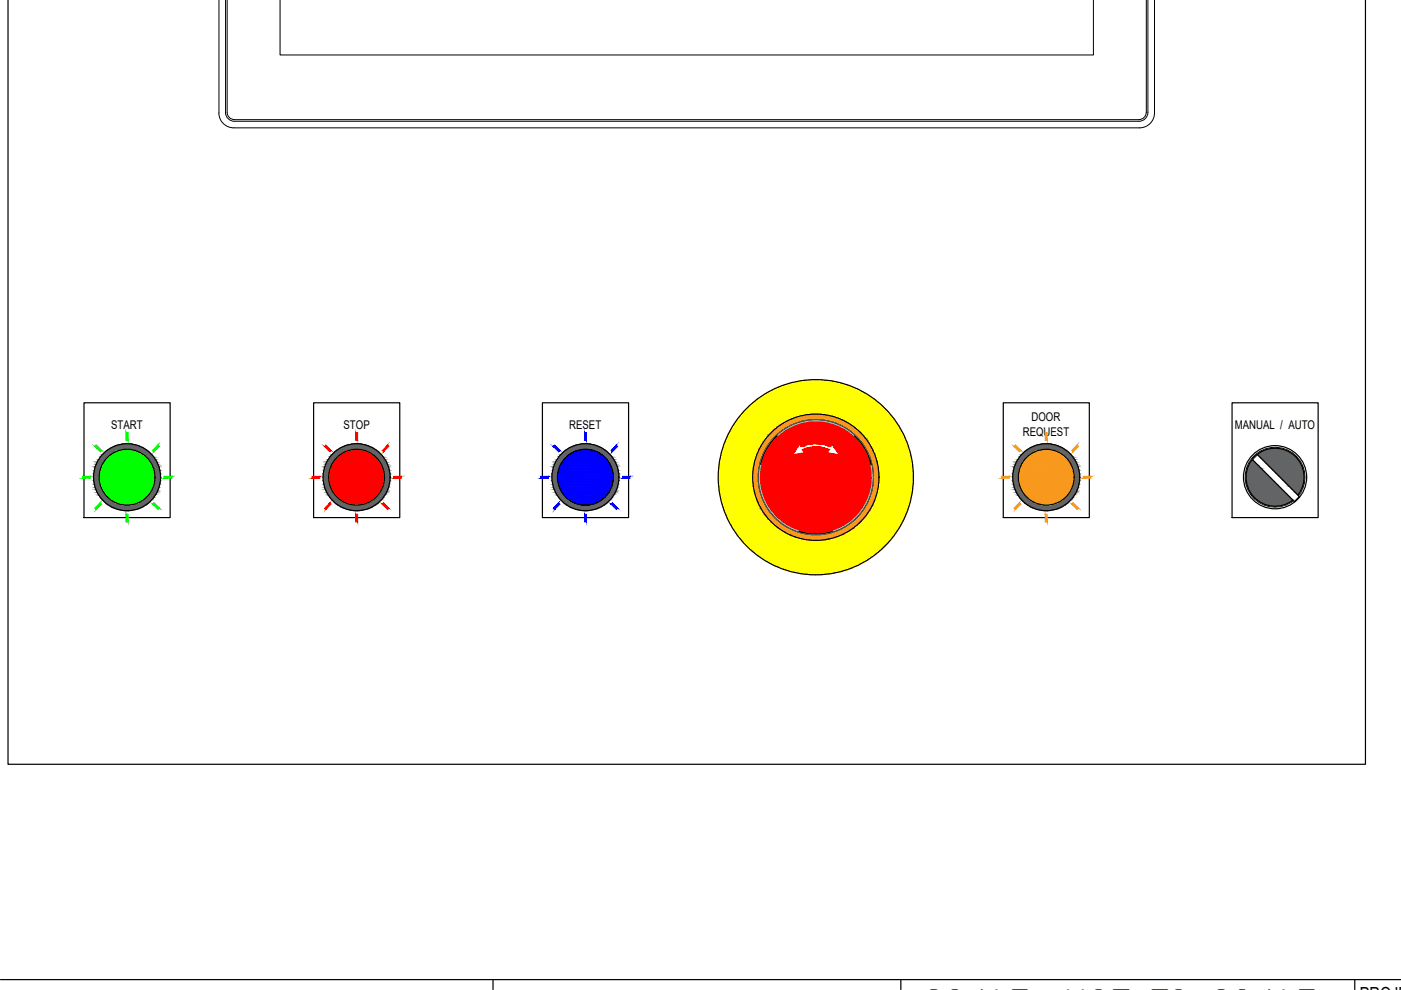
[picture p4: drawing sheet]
<svg xmlns="http://www.w3.org/2000/svg" width="297mm" height="210mm" viewBox="0 0 297 210" stroke-linecap="round" stroke-linejoin="round" font-family="sans-serif">
<defs><g id="words">
<g font-size="2.6">
<text x="218.7" y="89.3">DOOR</text>
<text x="23.6" y="90.9">START</text>
<text x="72.8" y="90.9">STOP</text>
<text x="120.7" y="90.9">RESET</text>
<text x="216.8" y="92.4">REQUEST</text>
<text x="261.8" y="90.9">MANUAL / AUTO</text>
</g>
</g></defs>
<!-- layer: PANEL -->
<g fill="#ff0" stroke="#ff0" stroke-width=".21">
<path d="M171.7 80.6h2.6z"/>
<path d="M170.4 121.7h5.2l-1.3 .1z"/>
<path d="M171.7 80.6l3.9 .1zM170.4 80.7h5.2z"/>
<path d="M170.4 80.7l6.5 .2-1.3-.2zM169.1 80.9l1.3-.2 6.5 .2z"/>
<path d="M169.1 80.9l9 .2-1.2-.2zM167.8 81.1l1.3-.2 9 .2z"/>
<path d="M167.8 81.1l11.6 .4-1.3-.4zM166.6 81.5l1.2-.4 11.6 .4z"/>
<path d="M166.6 81.5l14 .5-1.2-.5zM165.4 82l1.2-.5 14 .5z"/>
<path d="M165.4 82l16.4 .5-1.2-.5zM164.2 82.5l1.2-.5 16.4 .5z"/>
<path d="M164.2 82.5l18.8 .6-1.2-.6zM163 83.1l1.2-.6 18.8 .6z"/>
<path d="M163 83.1l21.1 .6-1.1-.6zM161.9 83.7l1.1-.6 21.1 .6z"/>
<path d="M161.9 83.7l23.3 .7-1.1-.7zM160.8 84.4l1.1-.7 23.3 .7z"/>
<path d="M160.8 84.4l25.4 .9-1-.9zM159.8 85.3l1-.9 25.4 .9z"/>
<path d="M159.8 85.3l27.3 .8-.9-.8zM158.8 86.1l1-.8 27.3 .8z"/>
<path d="M158.8 86.1l29.3 .9-1-.9zM158.8 86.1l29.3 .9h-30.2z"/>
<path d="M157.9 87l30.9 .8-.7-.8zM157.9 87l30.9 .8h-31.6z"/>
<path d="M173 87.8l15.8 .1zM173 87.8l15.8 .1z"/>
<path d="M157.2 87.8h15.8zM157.2 87.8l14.7 .1z"/>
<path d="M174 87.9l14.9 .1-.1-.1zM174 87.9l14.9 .1h-13.8z"/>
<path d="M157.2 87.9l13.7 .1 1-.1zM157.2 87.9l13.7 .1h-13.8z"/>
<path d="M175.1 88h13.8zM175.1 88h13.8z"/>
<path d="M157.1 88h13.8zM157.1 88h13.6z"/>
<path d="M175.2 88l13.8 .2-.1-.2zM175.2 88l13.8 .2h-12.9z"/>
<path d="M157 88l12.8 .2 .9-.2zM157 88l12.8 .2h-12.9z"/>
<path d="M176.1 88.2l13.2 .3-.3-.3zM176.1 88.2l13.2 .3h-12.2z"/>
<path d="M156.9 88.2l12 .3 .9-.3zM156.9 88.2l12 .3h-12.2z"/>
<path d="M177.1 88.5l12.5 .3-.3-.3zM177.1 88.5l12.5 .3h-11.5z"/>
<path d="M156.7 88.5l11.2 .3 1-.3zM156.7 88.5l11.2 .3h-11.5z"/>
<path d="M178.1 88.8l11.6 .2-.1-.2zM178.1 88.8l11.6 .2h-11.2z"/>
<path d="M156.4 88.8l11 .2 .5-.2zM156.4 88.8l11 .2h-11.2z"/>
<path d="M178.5 89l11.4 .3-.2-.3zM178.5 89l11.4 .3h-10.8z"/>
<path d="M156.2 89l10.7 .3 .5-.3zM156.2 89l10.7 .3h-10.8z"/>
<path d="M179.1 89.3l11.1 .5-.3-.5zM179.1 89.3l11.1 .5h-10.2z"/>
<path d="M156.1 89.3l9.9 .5 .9-.5zM156.1 89.3l9.9 .5h-10.3z"/>
<path d="M180 89.8l10.4 .3-.2-.3zM180 89.8l10.4 .3h-9.9z"/>
<path d="M155.7 89.8l9.8 .3 .5-.3zM155.7 89.8l9.8 .3h-10z"/>
<path d="M180.5 90.1l10.1 .3-.2-.3zM180.5 90.1l10.1 .3h-9.7z"/>
<path d="M155.5 90.1l9.6 .3 .4-.3zM155.5 90.1l9.6 .3h-9.7z"/>
<path d="M180.9 90.4l10.1 .6-.4-.6zM180.9 90.4l10.1 .6h-9.3z"/>
<path d="M155.4 90.4l8.9 .6 .8-.6zM155.4 90.4l8.9 .6h-9.3z"/>
<path d="M181.7 91l9.4 .2-.1-.2zM181.7 91l9.4 .2h-9.2z"/>
<path d="M155 91l9.1 .2 .2-.2zM155 91l9.1 .2h-9.2z"/>
<path d="M181.9 91.2l9.5 .5-.3-.5zM181.9 91.2l9.5 .5h-9z"/>
<path d="M154.9 91.2l8.6 .5 .6-.5zM154.9 91.2l8.6 .5h-8.9z"/>
<path d="M182.4 91.7l9.3 .7-.3-.7zM182.4 91.7l9.3 .7h-8.6z"/>
<path d="M154.6 91.7l8.3 .7 .6-.7zM154.6 91.7l8.3 .7h-8.6z"/>
<path d="M183.1 92.4l8.7 .1zM183.1 92.4l8.7 .1z"/>
<path d="M154.3 92.4h8.6zM154.3 92.4l8.5 .1h-8.6z"/>
<path d="M183.2 92.5l8.9 .8-.3-.8zM183.2 92.5l8.9 .8h-8.3z"/>
<path d="M154.2 92.5l7.9 .8 .7-.8zM154.2 92.5l7.9 .8h-8.3z"/>
<path d="M183.8 93.3l8.4 .3-.1-.3zM183.8 93.3l8.4 .3h-8.2z"/>
<path d="M153.8 93.3l8.2 .3 .1-.3zM153.8 93.3l8.2 .3h-8.3z"/>
<path d="M184 93.6l8.4 .6-.2-.6zM184 93.6l8.4 .6h-8z"/>
<path d="M153.7 93.6l7.9 .6 .4-.6zM153.7 93.6l7.9 .6h-8.1z"/>
<path d="M184.4 94.2l8.3 .6-.3-.6zM184.4 94.2l8.3 .6h-8z"/>
<path d="M153.5 94.2l7.7 .6 .4-.6zM153.5 94.2l7.7 .6h-7.9z"/>
<path d="M184.7 94.8l8.1 .3-.1-.3zM184.7 94.8l8.1 .3h-7.9z"/>
<path d="M153.3 94.8l7.8 .3 .1-.3zM153.3 94.8l7.8 .3h-7.9z"/>
<path d="M184.9 95.1l8.1 .9-.2-.9zM184.9 95.1l8.1 .9h-7.7z"/>
<path d="M153.2 95.1l7.4 .9 .5-.9zM153.2 95.1l7.4 .9h-7.7z"/>
<path d="M185.3 96l7.7 .1zM185.3 96l7.7 .1z"/>
<path d="M152.9 96l7.7 .1zM152.9 96l7.7 .1z"/>
<path d="M185.3 96.1l7.9 1-.2-1zM185.3 96.1l7.9 1h-7.5z"/>
<path d="M152.9 96.1l7.4 1 .3-1zM152.9 96.1l7.4 1h-7.6z"/>
<path d="M185.7 97.1l7.6 .2-.1-.2zM185.7 97.1l7.6 .2h-7.5z"/>
<path d="M152.7 97.1l7.5 .2 .1-.2zM152.7 97.1l7.5 .2h-7.5z"/>
<path d="M185.8 97.3l7.6 .8-.1-.8zM185.8 97.3l7.6 .8h-7.4z"/>
<path d="M152.7 97.3l7.3 .8 .2-.8zM152.7 97.3l7.3 .8h-7.5z"/>
<path d="M186 98.1l7.5 .5-.1-.5zM186 98.1l7.5 .5h-7.4z"/>
<path d="M152.5 98.1l7.4 .5 .1-.5zM152.5 98.1l7.4 .5h-7.5z"/>
<path d="M186.1 98.6l7.5 .5-.1-.5zM186.1 98.6l7.5 .5h-7.4z"/>
<path d="M152.4 98.6l7.4 .5 .1-.5zM152.4 98.6l7.4 .5h-7.4z"/>
<path d="M186.2 99.1l7.4 .8v-.8zM186.2 99.1l7.4 .8h-7.3z"/>
<path d="M152.4 99.1l7.3 .8 .1-.8zM152.4 99.1l7.3 .8h-7.4z"/>
<path d="M186.3 99.9l7.3 .3v-.3zM186.3 99.9l7.3 .3h-7.3z"/>
<path d="M152.3 99.9l7.3 .3 .1-.3zM152.3 99.9l7.3 .3h-7.3z"/>
<path d="M186.3 100.2l7.4 1-.1-1zM186.3 100.2l7.4 1h-7.3z"/>
<path d="M152.3 100.2l7.3 1v-1zM152.3 100.2l7.3 1h-7.3z"/>
<path d="M186.4 101.2l7.2 1 .1-1zM186.4 101.2l7.2 1h-7.3z"/>
<path d="M152.3 101.2l7.3 1v-1zM152.3 101.2l7.3 1h-7.3z"/>
<path d="M186.3 102.2l7.3 .3v-.3zM186.3 102.2l7.3 .3h-7.3z"/>
<path d="M152.3 102.2l7.4 .3-.1-.3zM152.3 102.2l7.4 .3h-7.4z"/>
<path d="M186.3 102.5l7.3 .8v-.8zM186.3 102.5l7.3 .8h-7.4z"/>
<path d="M152.3 102.5l7.5 .8-.1-.8zM152.3 102.5l7.5 .8h-7.4z"/>
<path d="M186.2 103.3l7.3 .5 .1-.5zM186.2 103.3l7.3 .5h-7.4z"/>
<path d="M152.4 103.3l7.5 .5-.1-.5zM152.4 103.3l7.5 .5h-7.5z"/>
<path d="M186.1 103.8l7.3 .5 .1-.5zM186.1 103.8l7.3 .5h-7.4z"/>
<path d="M152.4 103.8l7.6 .5-.1-.5zM152.4 103.8l7.6 .5h-7.5z"/>
<path d="M186 104.3l7.3 .8 .1-.8zM186 104.3l7.3 .8h-7.5z"/>
<path d="M152.5 104.3l7.7 .8-.2-.8zM152.5 104.3l7.7 .8h-7.5z"/>
<path d="M185.8 105.1l7.4 .2 .1-.2zM185.8 105.1l7.4 .2h-7.5z"/>
<path d="M152.7 105.1l7.6 .2-.1-.2zM152.7 105.1l7.6 .2h-7.6z"/>
<path d="M185.7 105.3l7.3 1 .2-1zM185.7 105.3l7.3 1h-7.7z"/>
<path d="M152.7 105.3l7.9 1-.3-1zM152.7 105.3l7.9 1h-7.7z"/>
<path d="M185.3 106.3h7.7zM185.3 106.3h7.7z"/>
<path d="M152.9 106.3h7.7zM152.9 106.3h7.7z"/>
<path d="M185.3 106.3l7.5 1 .2-1zM185.3 106.3l7.5 1h-7.9z"/>
<path d="M152.9 106.3l8.2 1-.5-1zM152.9 106.3l8.2 1h-7.9z"/>
<path d="M184.9 107.3l7.8 .3 .1-.3zM184.9 107.3l7.8 .3h-8z"/>
<path d="M153.2 107.3l8 .3-.1-.3zM153.2 107.3l8 .3h-7.9z"/>
<path d="M184.7 107.6l7.7 .6 .3-.6zM184.7 107.6l7.7 .6h-8z"/>
<path d="M153.3 107.6l8.3 .6-.4-.6zM153.3 107.6l8.3 .6h-8.1z"/>
<path d="M184.4 108.2l7.8 .6 .2-.6zM184.4 108.2l7.8 .6h-8.2z"/>
<path d="M153.5 108.2l8.5 .6-.4-.6zM153.5 108.2l8.5 .6h-8.3z"/>
<path d="M184 108.8l8.1 .3 .1-.3zM184 108.8l8.1 .3h-8.3z"/>
<path d="M153.7 108.8l8.4 .3-.1-.3zM153.7 108.8l8.4 .3h-8.3z"/>
<path d="M183.8 109.1l8 .8 .3-.8zM183.8 109.1l8 .8h-8.6z"/>
<path d="M153.8 109.1l9 .8-.7-.8zM153.8 109.1l9 .8h-8.6z"/>
<path d="M183.2 109.9h8.6zM183.2 109.9l8.5 .1h-8.6z"/>
<path d="M154.2 109.9l8.7 .1zM154.2 109.9l8.7 .1z"/>
<path d="M183.1 110l8.3 .7 .3-.7zM183.1 110l8.3 .7h-9z"/>
<path d="M154.3 110l9.2 .7-.6-.7zM154.3 110l9.2 .7h-8.9z"/>
<path d="M182.4 110.7l8.7 .5 .3-.5zM181.9 111.2l.5-.5 8.7 .5z"/>
<path d="M154.6 110.7l9.5 .5-.6-.5zM154.6 110.7l9.5 .5h-9.2z"/>
<path d="M181.9 111.2l9.1 .2 .1-.2zM181.7 111.4l.2-.2 9.1 .2z"/>
<path d="M154.9 111.2l9.4 .2-.2-.2zM154.9 111.2l9.4 .2h-9.3z"/>
<path d="M181.7 111.4l8.9 .6 .4-.6zM180.9 112l.8-.6 8.9 .6z"/>
<path d="M155 111.4l10.1 .6-.8-.6zM155 111.4l10.1 .6h-9.7z"/>
<path d="M180.9 112l9.5 .3 .2-.3zM180.5 112.3l.4-.3 9.5 .3z"/>
<path d="M155.4 112l10.1 .3-.4-.3zM155.4 112l10.1 .3h-10z"/>
<path d="M180.5 112.3l9.7 .3 .2-.3zM180 112.6l.5-.3 9.7 .3z"/>
<path d="M155.5 112.3l10.5 .3-.5-.3zM155.5 112.3l10.5 .3h-10.3z"/>
<path d="M180 112.6l9.9 .5 .3-.5zM179.1 113.1l.9-.5 9.9 .5z"/>
<path d="M155.7 112.6l11.2 .5-.9-.5zM155.7 112.6l11.2 .5h-10.8z"/>
<path d="M179.1 113.1l10.6 .3 .2-.3zM178.5 113.4l.6-.3 10.6 .3z"/>
<path d="M156.1 113.1l11.3 .3-.5-.3zM156.1 113.1l11.3 .3h-11.2z"/>
<path d="M178.5 113.4l11.1 .2 .1-.2zM178.1 113.6l.4-.2 11.1 .2z"/>
<path d="M156.2 113.4l11.7 .2-.5-.2zM156.2 113.4l11.7 .2h-11.5z"/>
<path d="M178.1 113.6l11.2 .3 .3-.3zM177.1 113.9l1-.3 11.2 .3z"/>
<path d="M156.4 113.6l12.5 .3-1-.3zM156.4 113.6l12.5 .3h-12.2z"/>
<path d="M177.1 113.9l11.9 .3 .3-.3zM176.1 114.2l1-.3 11.9 .3z"/>
<path d="M156.7 113.9l13.1 .3-.9-.3zM156.7 113.9l13.1 .3h-12.9z"/>
<path d="M176.1 114.2l12.8 .2 .1-.2zM175.2 114.4l.9-.2 12.8 .2z"/>
<path d="M156.9 114.2l13.8 .2-.9-.2zM156.9 114.2l13.8 .2h-13.7z"/>
<path d="M175.2 114.4h13.7zM175.1 114.4h13.8z"/>
<path d="M157 114.4h13.9zM157 114.4h13.9z"/>
<path d="M175.1 114.4l13.7 .1 .1-.1zM174 114.5l1.1-.1 13.7 .1z"/>
<path d="M157.1 114.4l14.8 .1-1-.1zM157.1 114.4l14.8 .1h-14.7z"/>
<path d="M174 114.5h14.8zM173 114.6h15.8z"/>
<path d="M157.2 114.5l15.8 .1zM157.2 114.5l15.8 .1z"/>
<path d="M157.2 114.6l30.9 .8 .7-.8zM157.2 114.6l30.9 .8h-30.2z"/>
<path d="M157.9 115.4l29.2 .9 1-.9zM157.9 115.4l29.2 .9h-28.3z"/>
<path d="M158.8 116.3l27.4 .8 .9-.8zM158.8 116.3l27.4 .8h-26.4z"/>
<path d="M159.8 117.1l25.4 .8 1-.8zM159.8 117.1l25.4 .8h-24.4z"/>
<path d="M160.8 117.9l23.3 .8 1.1-.8zM160.8 117.9l23.3 .8h-22.2z"/>
<path d="M161.9 118.7l21.1 .6 1.1-.6zM161.9 118.7l21.1 .6h-20z"/>
<path d="M163 119.3l18.8 .6 1.2-.6zM163 119.3l18.8 .6h-17.6z"/>
<path d="M164.2 119.9l16.4 .5 1.2-.5zM164.2 119.9l16.4 .5h-15.2z"/>
<path d="M165.4 120.4l14 .5 1.2-.5zM165.4 120.4l14 .5h-12.8z"/>
<path d="M166.6 120.9l11.5 .3 1.3-.3zM166.6 120.9l11.5 .3h-10.3z"/>
<path d="M167.8 121.2l9.1 .3 1.2-.3zM167.8 121.2l9.1 .3h-7.8z"/>
<path d="M169.1 121.5l6.5 .2 1.3-.2zM169.1 121.5l6.5 .2h-5.2z"/>
<path d="M170.4 121.7l3.9 .1zM171.7 121.8h2.6z"/>
</g>
<g fill="#f8991e" stroke="#f8991e" stroke-width=".21">
<path d="M171.9 87.9h2.1z"/>
<path d="M170.9 114.4h4.2l-1.1 .1z"/>
<path d="M171.9 87.9l3.2 .1zM170.9 88l1-.1 3.2 .1z"/>
<path d="M170.9 88l5.2 .2-1-.2zM169.8 88.2l1.1-.2 5.2 .2z"/>
<path d="M169.8 88.2l7.3 .3-1-.3zM168.9 88.5l.9-.3 7.3 .3z"/>
<path d="M168.9 88.5l9.2 .3-1-.3zM167.9 88.8l1-.3 9.2 .3z"/>
<path d="M167.9 88.8l10.6 .2-.4-.2zM167.5 89l.4-.2 10.6 .2z"/>
<path d="M173 89h5.6zM173 89h5.6z"/>
<path d="M167.5 89h5.5zM167.4 89h4.6z"/>
<path d="M174 89l4.8 .2-.2-.2zM174 89l4.8 .2z"/>
<path d="M167.4 89l3.6 .2 1-.2zM167.1 89.2l.3-.2 3.6 .2z"/>
<path d="M175 89.2l4.1 .1zM175 89.2l4.1 .1z"/>
<path d="M167.1 89.2h3.9zM166.9 89.3h3.6z"/>
<path d="M175.5 89.3l3.7 .1zM175.5 89.3l3.7 .1z"/>
<path d="M166.9 89.3h3.6zM166.7 89.4h3.3z"/>
<path d="M176 89.4l3.8 .3-.6-.3zM176 89.4l3.8 .3h-2.9z"/>
<path d="M166.7 89.4l2.3 .3 1-.3zM166.2 89.7l.5-.3 2.3 .3z"/>
<path d="M176.9 89.7l3.1 .1-.2-.1zM176.9 89.7l3.1 .1h-2.7z"/>
<path d="M166.2 89.7l2.5 .1 .3-.1zM166 89.8l.2-.1 2.5 .1z"/>
<path d="M177.3 89.8l3 .2-.3-.2zM177.3 89.8l3 .2h-2.4z"/>
<path d="M166 89.8l2.1 .2 .6-.2zM165.6 90l.4-.2 2.1 .2z"/>
<path d="M177.9 90l3 .4-.6-.4zM177.9 90l3 .4h-2.3z"/>
<path d="M165.6 90l1.8 .4 .7-.4zM165.1 90.4l.5-.4 1.8 .4z"/>
<path d="M178.6 90.4l2.4 .1zM178.6 90.4l2.4 .1z"/>
<path d="M165.1 90.4h2.3zM165 90.5h2.2z"/>
<path d="M178.8 90.5l2.8 .5-.6-.5zM178.8 90.5l2.8 .5h-2z"/>
<path d="M165 90.5l1.3 .5 .9-.5zM164.3 91l.7-.5 1.3 .5z"/>
<path d="M179.6 91h2.1zM179.6 91h2.1z"/>
<path d="M164.3 91h2zM164.3 91h2z"/>
<path d="M179.7 91l2.6 .6-.6-.6zM179.7 91l2.6 .6h-1.8z"/>
<path d="M164.3 91l1.2 .6 .8-.6zM163.7 91.6l.6-.6 1.2 .6z"/>
<path d="M180.5 91.6l1.9 .1-.1-.1zM180.5 91.6l1.9 .1h-1.7z"/>
<path d="M163.7 91.6l1.6 .1 .2-.1zM163.7 91.6l1.6 .1h-1.8z"/>
<path d="M180.7 91.7l2.2 .5-.5-.5zM180.7 91.7l2.2 .5h-1.7z"/>
<path d="M163.5 91.7l1.2 .5 .6-.5zM163.5 91.7l1.2 .5h-1.6z"/>
<path d="M181.2 92.2l2 .3-.3-.3zM181.2 92.2l2 .3h-1.7z"/>
<path d="M163.1 92.2l1.3 .3 .3-.3zM163.1 92.2l1.3 .3h-1.6z"/>
<path d="M181.5 92.5l2 .4-.3-.4zM181.5 92.5l2 .4h-1.5z"/>
<path d="M162.8 92.5l1.2 .4 .4-.4zM162.8 92.5l1.2 .4h-1.5z"/>
<path d="M182 92.9l1.8 .4-.3-.4zM182 92.9l1.8 .4h-1.5z"/>
<path d="M162.5 92.9l1.2 .4 .3-.4zM162.5 92.9l1.2 .4h-1.6z"/>
<path d="M182.3 93.3l1.8 .4-.3-.4zM182.3 93.3l1.8 .4h-1.5z"/>
<path d="M162.1 93.3l1.3 .4 .3-.4zM162.1 93.3l1.3 .4h-1.5z"/>
<path d="M182.6 93.7l1.8 .5-.3-.5zM182.6 93.7l1.8 .5h-1.4z"/>
<path d="M161.9 93.7l1.1 .5 .4-.5zM161.9 93.7l1.1 .5h-1.4z"/>
<path d="M183 94.2l1.6 .3-.2-.3zM183 94.2l1.6 .3h-1.4z"/>
<path d="M161.6 94.2l1.2 .3 .2-.3zM161.6 94.2l1.2 .3h-1.4z"/>
<path d="M183.2 94.5l1.7 .6-.3-.6zM183.2 94.5l1.7 .6h-1.4z"/>
<path d="M161.4 94.5l1 .6 .4-.6zM161.4 94.5l1 .6h-1.3z"/>
<path d="M183.5 95.1l1.5 .3-.1-.3zM183.5 95.1l1.5 .3h-1.3z"/>
<path d="M161.1 95.1l1.1 .3 .2-.3zM161.1 95.1l1.1 .3h-1.3z"/>
<path d="M183.7 95.4l1.6 .7-.3-.7zM183.7 95.4l1.6 .7h-1.2z"/>
<path d="M160.9 95.4l1 .7 .3-.7zM160.9 95.4l1 .7h-1.3z"/>
<path d="M184.1 96.1l1.3 .2-.1-.2zM184.1 96.1l1.3 .2h-1.2z"/>
<path d="M160.6 96.1l1.2 .2 .1-.2zM160.6 96.1l1.2 .2h-1.3z"/>
<path d="M184.2 96.3l1.5 .8-.3-.8zM184.2 96.3l1.5 .8h-1.2z"/>
<path d="M160.5 96.3l1 .8 .3-.8zM160.5 96.3l1 .8h-1.2z"/>
<path d="M184.5 97.1l1.3 .1-.1-.1zM184.5 97.1l1.3 .1h-1.3z"/>
<path d="M160.3 97.1l1.1 .1 .1-.1zM160.3 97.1l1.1 .1h-1.2z"/>
<path d="M184.5 97.2l1.5 .9-.2-.9zM184.5 97.2l1.5 .9h-1.2z"/>
<path d="M160.2 97.2l1 .9 .2-.9zM160.2 97.2l1 .9h-1.2z"/>
<path d="M184.8 98.1l1.2 .1v-.1zM184.8 98.1l1.2 .1h-1.2z"/>
<path d="M160 98.1l1.1 .1 .1-.1zM160 98.1l1.1 .1h-1.2z"/>
<path d="M184.8 98.2l1.4 .9-.2-.9zM184.8 98.2l1.4 .9h-1.2z"/>
<path d="M159.9 98.2l1.1 .9 .1-.9zM159.9 98.2l1.1 .9h-1.2z"/>
<path d="M185 99.1l1.2 .1zM185 99.1l1.2 .1z"/>
<path d="M159.8 99.1l1.2 .1zM159.8 99.1l1.2 .1z"/>
<path d="M185 99.2l1.3 1-.1-1zM185 99.2l1.3 1h-1.2z"/>
<path d="M159.8 99.2l1 1 .2-1zM159.8 99.2l1 1h-1.2z"/>
<path d="M185.1 100.2h1.2zM185.1 100.2h1.2z"/>
<path d="M159.6 100.2h1.2zM159.6 100.2h1.2z"/>
<path d="M185.2 100.2l1.2 1-.1-1zM185.2 100.2l1.2 1h-1.2z"/>
<path d="M159.6 100.2l1.2 1v-1zM159.6 100.2l1.2 1h-1.2z"/>
<path d="M185.2 101.2l1.1 1 .1-1zM185.2 101.2l1.1 1h-1.1z"/>
<path d="M159.6 101.2l1.2 1v-1zM159.6 101.2l1.2 1h-1.2z"/>
<path d="M185.2 102.2h1.1zM185.2 102.2h1.1z"/>
<path d="M159.6 102.2h1.2zM159.6 102.2h1.2z"/>
<path d="M185.1 102.2l1.1 1 .1-1zM185.1 102.2l1.1 1h-1.2z"/>
<path d="M159.6 102.2l1.4 1-.2-1zM159.6 102.2l1.4 1h-1.2z"/>
<path d="M185 103.2l1.2 .1zM185 103.2l1.2 .1z"/>
<path d="M159.8 103.2l1.2 .1zM159.8 103.2l1.2 .1z"/>
<path d="M185 103.3l1 .9 .2-.9zM185 103.3l1 .9h-1.2z"/>
<path d="M159.8 103.3l1.3 .9-.1-.9zM159.8 103.3l1.3 .9h-1.2z"/>
<path d="M184.8 104.2l1.2 .1v-.1zM184.8 104.2l1.2 .1h-1.2z"/>
<path d="M159.9 104.2l1.3 .1-.1-.1zM159.9 104.2l1.3 .1h-1.2z"/>
<path d="M184.8 104.3l1 .8 .2-.8zM184.8 104.3l1 .8h-1.3z"/>
<path d="M160 104.3l1.4 .8-.2-.8zM160 104.3l1.4 .8h-1.2z"/>
<path d="M184.5 105.1l1.2 .2 .1-.2zM184.5 105.1l1.2 .2h-1.2z"/>
<path d="M160.2 105.1l1.3 .2-.1-.2zM160.2 105.1l1.3 .2h-1.2z"/>
<path d="M184.5 105.3l.9 .8 .3-.8zM184.5 105.3l.9 .8h-1.2z"/>
<path d="M160.3 105.3l1.5 .8-.3-.8zM160.3 105.3l1.5 .8h-1.3z"/>
<path d="M184.2 106.1l1.1 .2 .1-.2zM184.2 106.1l1.1 .2h-1.2z"/>
<path d="M160.5 106.1l1.4 .2-.1-.2zM160.5 106.1l1.4 .2h-1.3z"/>
<path d="M184.1 106.3l.9 .7 .3-.7zM184.1 106.3l.9 .7h-1.3z"/>
<path d="M160.6 106.3l1.6 .7-.3-.7zM160.6 106.3l1.6 .7h-1.3z"/>
<path d="M183.7 107l1.2 .3 .1-.3zM183.7 107l1.2 .3h-1.4z"/>
<path d="M160.9 107l1.5 .3-.2-.3zM160.9 107l1.5 .3h-1.3z"/>
<path d="M183.5 107.3l1.1 .6 .3-.6zM183.5 107.3l1.1 .6h-1.4z"/>
<path d="M161.1 107.3l1.7 .6-.4-.6zM161.1 107.3l1.7 .6h-1.4z"/>
<path d="M183.2 107.9l1.2 .3 .2-.3zM183.2 107.9l1.2 .3h-1.4z"/>
<path d="M161.4 107.9l1.6 .3-.2-.3zM161.4 107.9l1.6 .3h-1.4z"/>
<path d="M183 108.2l1.1 .5 .3-.5zM183 108.2l1.1 .5h-1.5z"/>
<path d="M161.6 108.2l1.8 .5-.4-.5zM161.6 108.2l1.8 .5h-1.5z"/>
<path d="M182.6 108.7l1.2 .4 .3-.4zM182.6 108.7l1.2 .4h-1.5z"/>
<path d="M161.9 108.7l1.8 .4-.3-.4zM161.9 108.7l1.8 .4h-1.6z"/>
<path d="M182.3 109.1l1.2 .4 .3-.4zM182.3 109.1l1.2 .4h-1.5z"/>
<path d="M162.1 109.1l1.9 .4-.3-.4zM162.1 109.1l1.9 .4h-1.5z"/>
<path d="M182 109.5l1.2 .4 .3-.4zM182 109.5l1.2 .4h-1.7z"/>
<path d="M162.5 109.5l1.9 .4-.4-.4zM162.5 109.5l1.9 .4h-1.6z"/>
<path d="M181.5 109.9l1.4 .3 .3-.3zM181.2 110.2l.3-.3 1.4 .3z"/>
<path d="M162.8 109.9l1.9 .3-.3-.3zM162.8 109.9l1.9 .3h-1.6z"/>
<path d="M181.2 110.2l1.2 .5 .5-.5zM180.7 110.7l.5-.5 1.2 .5z"/>
<path d="M163.1 110.2l2.2 .5-.6-.5zM163.1 110.2l2.2 .5h-1.8z"/>
<path d="M180.7 110.7l1.6 .1 .1-.1zM180.5 110.8l.2-.1 1.6 .1z"/>
<path d="M163.5 110.7l2 .1-.2-.1zM163.5 110.7l2 .1h-1.8z"/>
<path d="M180.5 110.8l1.2 .6 .6-.6zM179.7 111.4l.8-.6 1.2 .6z"/>
<path d="M163.7 110.8l2.6 .6-.8-.6zM163.7 110.8l2.6 .6h-2z"/>
<path d="M179.7 111.4h2zM179.6 111.4h2z"/>
<path d="M164.3 111.4h2zM164.3 111.4h2z"/>
<path d="M179.6 111.4l1.4 .5 .6-.5zM178.8 111.9l.8-.5 1.4 .5z"/>
<path d="M164.3 111.4l2.9 .5-.9-.5zM164.3 111.4l2.9 .5h-2.2z"/>
<path d="M178.8 111.9h2.2zM178.6 112h2.3z"/>
<path d="M165 111.9l2.4 .1zM165 111.9l2.4 .1z"/>
<path d="M178.6 112l1.7 .4 .6-.4zM177.9 112.4l.7-.4 1.7 .4z"/>
<path d="M165.1 112l3 .4-.7-.4zM165.1 112l3 .4h-2.5z"/>
<path d="M177.9 112.4l2.1 .2 .3-.2zM177.3 112.6l.6-.2 2.1 .2z"/>
<path d="M165.6 112.4l3.1 .2-.6-.2zM165.6 112.4l3.1 .2h-2.7z"/>
<path d="M177.3 112.6l2.5 .1 .2-.1zM176.9 112.7l.4-.1 2.5 .1z"/>
<path d="M166 112.6l3 .1-.3-.1zM166 112.6l3 .1h-2.8z"/>
<path d="M176.9 112.7l2.3 .3 .6-.3zM176 113l.9-.3 2.3 .3z"/>
<path d="M166.2 112.7l3.8 .3-1-.3zM166.2 112.7l3.8 .3h-3.3z"/>
<path d="M176 113h3.2zM175.5 113.1h3.6z"/>
<path d="M166.7 113l3.8 .1zM166.7 113l3.8 .1z"/>
<path d="M175.5 113.1h3.6zM175 113.2h3.8z"/>
<path d="M166.9 113.1l4.1 .1zM166.9 113.1l4.1 .1z"/>
<path d="M175 113.2l3.6 .2 .2-.2zM174 113.4l1-.2 3.6 .2z"/>
<path d="M167.1 113.2l4.9 .2zM167.1 113.2l4.9 .2h-4.6z"/>
<path d="M174 113.4h4.6zM173 113.4h5.5z"/>
<path d="M167.4 113.4h5.6zM167.4 113.4h5.6z"/>
<path d="M167.5 113.4l10.6 .2 .4-.2zM167.5 113.4l10.6 .2h-10.2z"/>
<path d="M167.9 113.6l9.2 .3 1-.3zM167.9 113.6l9.2 .3h-8.2z"/>
<path d="M168.9 113.9l7.2 .3 1-.3zM168.9 113.9l7.2 .3h-6.3z"/>
<path d="M169.8 114.2l5.3 .2 1-.2zM169.8 114.2l5.3 .2h-4.2z"/>
<path d="M170.9 114.4l3.1 .1zM171.9 114.5h2.1z"/>
<path d="M221.6 91.7v1.7h.4zM221.6 91.7h.4v1.7z"/>
<path d="M221.6 109v1.7h.4zM221.6 109h.4v1.7z"/>
<path d="M228.4 94.4l-1.2 1.1 .3 .3zM228.4 94.4l.3 .3-1.2 1.1z"/>
<path d="M216.1 106.6l-1.1 1.2 .3 .2zM216.1 106.6l.3 .3-1.1 1.1z"/>
<path d="M227.5 106.6l-.3 .3 1.5 .9zM227.2 106.9l1.5 .9-.3 .2z"/>
<path d="M215.3 94.4l-.3 .3 1.4 .8zM215 94.7l1.4 .8-.3 .3z"/>
<path d="M229.7 101v.4l1.6-.4zM229.7 101.4l1.6-.4v.4z"/>
<path d="M212.4 101v.4l1.6-.4zM212.4 101.4l1.6-.4v.4z"/>
<path d="M221.5 95.3l1.3 .1zM220.8 95.4h2z"/>
<path d="M220.8 95.4l2.7 .1-.7-.1zM220.1 95.5l.7-.1 2.7 .1z"/>
<path d="M220.1 95.5l4.1 .3-.7-.3zM219.5 95.8l.6-.3 4.1 .3z"/>
<path d="M219.5 95.8l5.3 .3-.6-.3zM218.9 96.1l.6-.3 5.3 .3z"/>
<path d="M218.9 96.1l6.5 .3-.6-.3zM218.3 96.4l.6-.3 6.5 .3z"/>
<path d="M218.3 96.4l7.6 .5-.5-.5zM217.8 96.9l.5-.5 7.6 .5z"/>
<path d="M217.8 96.9l8.6 .5-.5-.5zM217.8 96.9l8.6 .5h-9.1z"/>
<path d="M217.3 97.4l9.5 .6-.4-.6zM217.3 97.4l9.5 .6h-9.9z"/>
<path d="M216.9 98l10.2 .5-.3-.5zM216.9 98l10.2 .5h-10.6z"/>
<path d="M216.5 98.5l10.9 .7-.3-.7zM216.5 98.5l10.9 .7h-11.1z"/>
<path d="M216.3 99.2l11.3 .6-.2-.6zM216.3 99.2l11.3 .6h-11.5z"/>
<path d="M216.1 99.8l11.6 .7-.1-.7zM216.1 99.8l11.6 .7h-11.8z"/>
<path d="M215.9 100.5l11.8 .7v-.7zM215.9 100.5l11.8 .7h-11.8z"/>
<path d="M215.9 101.2l11.8 .7v-.7zM215.9 101.2l11.8 .7h-11.8z"/>
<path d="M215.9 101.9l11.7 .7 .1-.7zM215.9 101.9l11.7 .7h-11.5z"/>
<path d="M216.1 102.6l11.3 .6 .2-.6zM216.1 102.6l11.3 .6h-11.1z"/>
<path d="M216.3 103.2l10.8 .7 .3-.7zM216.3 103.2l10.8 .7h-10.6z"/>
<path d="M216.5 103.9l10.3 .6 .3-.6zM216.5 103.9l10.3 .6h-9.9z"/>
<path d="M216.9 104.5l9.5 .5 .4-.5zM216.9 104.5l9.5 .5h-9.1z"/>
<path d="M217.3 105l8.6 .5 .5-.5zM217.3 105l8.6 .5h-8.1z"/>
<path d="M217.8 105.5l7.6 .4 .5-.4zM217.8 105.5l7.6 .4h-7.1z"/>
<path d="M218.3 105.9l6.5 .4 .6-.4zM218.3 105.9l6.5 .4h-5.9z"/>
<path d="M218.9 106.3l5.3 .3 .6-.3zM218.9 106.3l5.3 .3h-4.7z"/>
<path d="M219.5 106.6l4 .3 .7-.3zM219.5 106.6l4 .3h-3.4z"/>
<path d="M220.1 106.9l2.7 .1 .7-.1zM220.1 106.9l2.7 .1h-2z"/>
<path d="M220.8 107h2zM220.8 107l1.4 .1z"/>
</g>
<g fill="#f00" stroke="#f00" stroke-width=".21">
<path d="M172 89.4h2z"/>
<path d="M175.9 94.7h.1z"/>
<path d="M170 94.7h.1z"/>
<path d="M172.3 94.8h1.4z"/>
<path d="M171 113.1h3.9l-.9 .1z"/>
<path d="M172 89.4l2.9 .1zM171 89.5h3.9z"/>
<path d="M171 89.5l4.9 .2-1-.2zM170 89.7l1-.2 4.9 .2z"/>
<path d="M170 89.7l6.9 .3-1-.3zM169.1 90l.9-.3 6.9 .3z"/>
<path d="M169.1 90l8.7 .3-.9-.3zM168.2 90.3l.9-.3 8.7 .3z"/>
<path d="M168.2 90.3l10.5 .5-.9-.5zM167.3 90.8l.9-.5 10.5 .5z"/>
<path d="M167.3 90.8l12.2 .5-.8-.5zM166.4 91.3l.9-.5 12.2 .5z"/>
<path d="M166.4 91.3l13.9 .5-.8-.5zM165.6 91.8l.8-.5 13.9 .5z"/>
<path d="M165.6 91.8l15.5 .7-.8-.7zM164.9 92.5l.7-.7 15.5 .7z"/>
<path d="M164.9 92.5l16.9 .7-.7-.7zM164.9 92.5l16.9 .7h-17.6z"/>
<path d="M164.2 93.2l18.2 .7-.6-.7zM164.2 93.2l18.2 .7h-18.9z"/>
<path d="M163.5 93.9l19 .2-.1-.2zM163.5 93.9l19 .2h-19z"/>
<path d="M176.3 94.1h6.2zM176.3 94.1h6.2z"/>
<path d="M169.6 94.1h6.7zM169.6 94.1h6.7z"/>
<path d="M163.5 94.1h6.1zM163.5 94.1h6.1z"/>
<path d="M173 94.1h3.3zM173 94.1h3.3z"/>
<path d="M169.6 94.1h3.4zM169.6 94.1h2.6z"/>
<path d="M173.7 94.1h2.6zM173.7 94.1l2.6 .1z"/>
<path d="M169.6 94.1h2.6zM169.6 94.1l1.9 .1z"/>
<path d="M174.5 94.2l1.7 .2 .1-.2zM174.5 94.2l1.7 .2h-1z"/>
<path d="M169.7 94.2l1.1 .2 .7-.2zM169.7 94.2l1.1 .2h-1z"/>
<path d="M175.2 94.4l.9 .2 .1-.2zM175.2 94.4l.9 .2z"/>
<path d="M169.8 94.4l.5 .2 .5-.2zM169.8 94.4l.5 .2h-.4z"/>
<path d="M175.6 94.6h.5zM175.6 94.6h.5z"/>
<path d="M169.9 94.6h.4zM169.9 94.6h.4z"/>
<path d="M175.7 94.6h.4zM175.7 94.6h.4z"/>
<path d="M169.9 94.6h.4zM169.9 94.6h.3z"/>
<path d="M175.8 94.6h.3zM175.8 94.6l.2 .1z"/>
<path d="M169.9 94.6h.3zM169.9 94.6l.2 .1z"/>
<path d="M175.8 94.7h.2zM175.8 94.7h.2z"/>
<path d="M169.9 94.7h.2zM169.9 94.7h.2z"/>
<path d="M175.9 94.7h.1zM175.9 94.7h.1z"/>
<path d="M170 94.7h.1zM170 94.7h.1z"/>
<path d="M176.3 94.1l6.7 .6-.5-.6zM176.3 94.1l6.7 .6h-6.2z"/>
<path d="M163.5 94.1l5.7 .6 .4-.6zM163.5 94.1l5.7 .6h-6.2z"/>
<path d="M172.3 94.8l2 .1zM171.7 94.9h2.6z"/>
<path d="M171.7 94.9l3.2 .1-.6-.1zM171 95l.7-.1 3.2 .1z"/>
<path d="M171 95l4.6 .3-.7-.3zM170.4 95.3l.6-.3 4.6 .3z"/>
<path d="M170.4 95.3h5.2zM170.4 95.3h5.2z"/>
<path d="M170.4 95.3h5.2zM170.4 95.3h5.2z"/>
<path d="M170.3 95.3h5.3zM170.3 95.3h5.3z"/>
<path d="M170.3 95.3h5.4zM170.3 95.3h5.4z"/>
<path d="M170.3 95.3l5.4 .1zM170.3 95.3l5.4 .1z"/>
<path d="M170.3 95.4h5.4zM170.3 95.4h5.4z"/>
<path d="M170.3 95.4l5.4 .1zM170.3 95.4l5.4 .1z"/>
<path d="M170.3 95.5h5.4zM170.3 95.5h5.4z"/>
<path d="M170.3 95.5h5.4zM170.3 95.5h5.4z"/>
<path d="M176.8 94.7l6.7 .9-.5-.9zM176.8 94.7l6.7 .9h-6.2z"/>
<path d="M163 94.7l5.6 .9 .6-.9zM163 94.7l5.6 .9h-6.1z"/>
<path d="M170.3 95.5l5.2 .5 .2-.5zM170.3 95.5l5.2 .5h-5z"/>
<path d="M177.3 95.6l6.6 .8-.4-.8zM177.3 95.6l6.6 .8h-6.1z"/>
<path d="M170.5 96l7.3 .4-2.3-.4zM168.1 96.4l2.4-.4 7.3 .4z"/>
<path d="M162.5 95.6l5.6 .8 .5-.8zM162.5 95.6l5.6 .8h-6z"/>
<path d="M162.1 96.4l21.8 .1zM162.1 96.4l21.8 .1z"/>
<path d="M162 96.5l22.3 .9-.4-.9zM162 96.5l22.3 .9h-22.6z"/>
<path d="M161.7 97.4l22.9 .9-.3-.9zM161.7 97.4l22.9 .9h-23.2z"/>
<path d="M161.4 98.3l23.4 1-.2-1zM161.4 98.3l23.4 1h-23.6z"/>
<path d="M161.2 99.3l23.7 1-.1-1zM161.2 99.3l23.7 1h-23.8z"/>
<path d="M161.1 100.3l23.8 1v-1zM161.1 100.3l23.8 1h-23.9z"/>
<path d="M161 101.3l23.9 .9v-.9zM161 101.3l23.9 .9h-23.8z"/>
<path d="M161.1 102.2l23.7 1 .1-1zM161.1 102.2l23.7 1h-23.6z"/>
<path d="M161.2 103.2l23.4 1 .2-1zM161.2 103.2l23.4 1h-23.2z"/>
<path d="M161.4 104.2l22.9 .9 .3-.9zM161.4 104.2l22.9 .9h-22.6z"/>
<path d="M161.7 105.1l22.2 1 .4-1zM161.7 105.1l22.2 1h-21.9z"/>
<path d="M162 106.1l21.5 .9 .4-.9zM162 106.1l21.5 .9h-21z"/>
<path d="M162.5 107l20.5 .8 .5-.8zM162.5 107l20.5 .8h-20z"/>
<path d="M163 107.8l19.4 .8 .6-.8zM163 107.8l19.4 .8h-18.9z"/>
<path d="M163.5 108.6l18.3 .8 .6-.8zM163.5 108.6l18.3 .8h-17.6z"/>
<path d="M164.2 109.4l16.9 .7 .7-.7zM164.2 109.4l16.9 .7h-16.2z"/>
<path d="M164.9 110.1l15.4 .6 .8-.6zM164.9 110.1l15.4 .6h-14.7z"/>
<path d="M165.6 110.7l13.9 .6 .8-.6zM165.6 110.7l13.9 .6h-13.1z"/>
<path d="M166.4 111.3l12.3 .5 .8-.5zM166.4 111.3l12.3 .5h-11.4z"/>
<path d="M167.3 111.8l10.5 .4 .9-.4zM167.3 111.8l10.5 .4h-9.6z"/>
<path d="M168.2 112.2l8.7 .4 .9-.4zM168.2 112.2l8.7 .4h-7.8z"/>
<path d="M169.1 112.6l6.8 .3 1-.3zM169.1 112.6l6.8 .3h-5.9z"/>
<path d="M170 112.9l4.9 .2 1-.2zM170 112.9l4.9 .2h-3.9z"/>
<path d="M171 113.1l3 .1zM172 113.2h2z"/>
<path d="M75.4 91.7v1.7h.4zM75.4 91.7h.4v1.7z"/>
<path d="M75.4 109v1.7h.4zM75.4 109h.4v1.7z"/>
<path d="M82.2 94.4l-1.2 1.1 .3 .3zM82.2 94.4l.3 .3-1.2 1.1z"/>
<path d="M69.9 106.6l-1.1 1.2 .3 .2zM69.9 106.6l.3 .3-1.1 1.1z"/>
<path d="M81.3 106.6l-.3 .3 1.5 .9zM81 106.9l1.5 .9-.3 .2z"/>
<path d="M69.1 94.4l-.3 .3 1.4 .8zM68.8 94.7l1.4 .8-.3 .3z"/>
<path d="M83.5 101v.4l1.6-.4zM83.5 101.4l1.6-.4v.4z"/>
<path d="M66.2 101v.4l1.6-.4zM66.2 101.4l1.6-.4v.4z"/>
<path d="M75.3 95.3l1.4 .1zM74.6 95.4h2.1z"/>
<path d="M74.6 95.4l2.7 .1-.6-.1zM73.9 95.5l.7-.1 2.7 .1z"/>
<path d="M73.9 95.5l4.1 .3-.7-.3zM73.3 95.8l.6-.3 4.1 .3z"/>
<path d="M73.3 95.8l5.3 .3-.6-.3zM72.7 96.1l.6-.3 5.3 .3z"/>
<path d="M72.7 96.1l6.4 .3-.5-.3zM72.1 96.4l.6-.3 6.4 .3z"/>
<path d="M72.1 96.4l7.6 .5-.6-.5zM71.6 96.9l.5-.5 7.6 .5z"/>
<path d="M71.6 96.9l8.6 .5-.5-.5zM71.6 96.9l8.6 .5h-9.1z"/>
<path d="M71.1 97.4l9.5 .6-.4-.6zM71.1 97.4l9.5 .6h-9.9z"/>
<path d="M70.7 98l10.2 .5-.3-.5zM70.7 98l10.2 .5h-10.6z"/>
<path d="M70.3 98.5l10.9 .7-.3-.7zM70.3 98.5l10.9 .7h-11.1z"/>
<path d="M70.1 99.2l11.3 .6-.2-.6zM70.1 99.2l11.3 .6h-11.5z"/>
<path d="M69.9 99.8l11.6 .7-.1-.7zM69.9 99.8l11.6 .7h-11.7z"/>
<path d="M69.8 100.5l11.7 .7v-.7zM69.8 100.5l11.7 .7h-11.8z"/>
<path d="M69.7 101.2l11.8 .7v-.7zM69.7 101.2l11.8 .7h-11.7z"/>
<path d="M69.8 101.9l11.6 .7 .1-.7zM69.8 101.9l11.6 .7h-11.5z"/>
<path d="M69.9 102.6l11.3 .6 .2-.6zM69.9 102.6l11.3 .6h-11.1z"/>
<path d="M70.1 103.2l10.8 .7 .3-.7zM70.1 103.2l10.8 .7h-10.6z"/>
<path d="M70.3 103.9l10.3 .6 .3-.6zM70.3 103.9l10.3 .6h-9.9z"/>
<path d="M70.7 104.5l9.5 .5 .4-.5zM70.7 104.5l9.5 .5h-9.1z"/>
<path d="M71.1 105l8.6 .5 .5-.5zM71.1 105l8.6 .5h-8.1z"/>
<path d="M71.6 105.5l7.5 .4 .6-.4zM71.6 105.5l7.5 .4h-7z"/>
<path d="M72.1 105.9l6.5 .4 .5-.4zM72.1 105.9l6.5 .4h-5.9z"/>
<path d="M72.7 106.3l5.3 .3 .6-.3zM72.7 106.3l5.3 .3h-4.7z"/>
<path d="M73.3 106.6l4 .3 .7-.3zM73.3 106.6l4 .3h-3.4z"/>
<path d="M73.9 106.9l2.8 .1 .6-.1zM73.9 106.9l2.8 .1h-2.1z"/>
<path d="M74.6 107h2.1zM74.6 107l1.4 .1z"/>
</g>
<!-- layer: P05-LINE -->
<path d="M.1 207.7h296.9M104.5 207.7v2.1M191 207.7v2.1M287.2 207.7v2.1" fill="none" stroke="#000" stroke-width=".25"/>
<!-- layer: PANEL -->
<g fill="none" stroke="#000" stroke-width=".25">
<path d="M1.7 0v162h287.8v-162"/>
<circle cx="26.9" cy="101.2" r="7.1"/>
<circle cx="26.9" cy="101.2" r="5.9"/>
<circle cx="75.6" cy="101.2" r="7.1"/>
<circle cx="75.6" cy="101.2" r="5.9"/>
<circle cx="124.1" cy="101.2" r="7.1"/>
<circle cx="124.1" cy="101.2" r="5.9"/>
<circle cx="221.8" cy="101.2" r="7.1"/>
<circle cx="221.8" cy="101.2" r="5.9"/>
</g>
<!-- layer: 1 -->
<path d="M46.4 0v24M47.8 0v23.8M48.2 0v23.8M59.4 0v11.7h172.4v-11.7M243 0v23.8M243.4 0v23.8M244.8 0v23.9a3.2 3.2 0 0 1-3.2 3.2M46.4 23.9a3.2 3.2 0 0 0 3.2 3.2h192M47.8 23.8a1.89 1.89 0 0 0 1.9 1.9h191.8a1.89 1.89 0 0 0 1.9-1.9M48.2 23.8a1.53 1.53 0 0 0 1.5 1.6M49.7 25.4h191.8M243 23.8a1.53 1.53 0 0 1-1.5 1.6" fill="none" stroke="#000" stroke-width=".21"/>
<!-- layer: 2013759_BL2 -->
<g fill="none" stroke="#bababa" stroke-width=".25">
<path d="M161.3 98.6a12 12 0 0 0 8 14M164.9 92.3a12 12 0 0 1 16.1 0M173 89.1v.1M184.7 98.6a12 12 0 0 1-8.1 14"/>
<circle cx="173" cy="101.2" r="12.1"/>
</g>
<g fill="none" stroke="#000" stroke-width=".25">
<path d="M161.2 98.6a12 12 0 0 0 9.2 14.3M181 92.3a12 12 0 0 0-16.9 .8M184.4 97.5a12 12 0 0 1-7.8 15.1"/>
<circle cx="173" cy="101.2" r="20.7"/>
<circle cx="173" cy="101.2" r="13.4"/>
<circle cx="173" cy="101.2" r="12.2"/>
<circle cx="173" cy="101.2" r="12"/>
</g>
<!-- layer: labels -->
<path d="M17.8 85.4h18.3v24.3h-18.3zM66.5 85.4h18.3v24.3h-18.3zM115 85.4h18.3v24.3h-18.3zM212.7 85.4h18.3v24.3h-18.3zM261.2 85.4h18.3v24.3h-18.3z" fill="none" stroke="#000" stroke-width=".25"/>
<!-- layer: COMPONENTS -->
<g fill="none" stroke="#000" stroke-width=".25">
<path d="M266.6 96.4l8.9 8.9-1.1 1.1-8.9-8.9M275.2 105a6.1 6.1 0 0 0-3.5-9.8 6.1 6.1 0 0 0-7.4 7.3 6.1 6.1 0 0 0 9.8 3.5M275.3 105.1a6.3 6.3 0 0 0-3.6-10.1 6.3 6.3 0 0 0-7.5 7.6 6.3 6.3 0 0 0 10 3.6"/>
<circle cx="270.3" cy="101.2" r="6.7"/>
</g>
<!-- layer: DUCT -->
<g fill="#636466" stroke="#636466" stroke-width=".21">
<path d="M269.8 95.1h1z"/>
<path d="M265.4 97.5l.1-.1z"/>
<path d="M274.6 104.4h1l-.2 .3z"/>
<path d="M269.4 107.3h1.8z"/>
<path d="M269.8 95.1h1.4zM269.5 95.1h1.7z"/>
<path d="M269.5 95.1l2 .1zM269.1 95.2h2.4z"/>
<path d="M269.1 95.2h2.8zM268.8 95.2h3.1z"/>
<path d="M268.8 95.2l3.5 .1zM268.4 95.3h3.9z"/>
<path d="M268.4 95.3l4.2 .2-.3-.2zM268.1 95.5l.3-.2 4.2 .2z"/>
<path d="M268.1 95.5l4.8 .1-.3-.1zM267.7 95.6l.4-.1 4.8 .1z"/>
<path d="M267.7 95.6l5.5 .2-.3-.2zM267.4 95.8l.3-.2 5.5 .2z"/>
<path d="M267.4 95.8l6.2 .2-.4-.2zM267.1 96l.3-.2 6.2 .2z"/>
<path d="M267.1 96l6.8 .1-.3-.1zM266.9 96.1l.2-.1 6.8 .1z"/>
<path d="M266.9 96.1l7.2 .3-.2-.3zM266.5 96.4l.4-.3 7.2 .3z"/>
<path d="M266.5 96.4h7.7zM266.5 96.4h7.7z"/>
<path d="M266.6 96.4l7.8 .2-.2-.2zM266.6 96.4l7.8 .2h-7.6z"/>
<path d="M266.5 96.4l-.1 .2 .2-.2zM266.3 96.6l.2-.2z"/>
<path d="M266.3 96.6l-.1 .1 .2-.1zM266.1 96.7l.2-.1z"/>
<path d="M266.1 96.7v.2l.1-.2zM266.1 96.7l-.1 .2z"/>
<path d="M266.8 96.6l8.1 .5-.5-.5zM266.8 96.6l8.1 .5h-7.6z"/>
<path d="M266 96.9l-.1 .2 .2-.2zM266 96.9l-.2 .2z"/>
<path d="M265.8 97.1l-.2 .3zM265.8 97.1l-.3 .3z"/>
<path d="M267.3 97.1l8.1 .5-.5-.5zM267.3 97.1l8.1 .5h-7.5z"/>
<path d="M265.4 97.5l.6 .5zM265.4 97.5l.6 .5h-.9z"/>
<path d="M267.9 97.6l7.8 .6-.3-.6zM267.9 97.6l7.8 .6h-7.2z"/>
<path d="M265.1 98l1.6 .6-.7-.6zM265.1 98l1.6 .6h-1.9z"/>
<path d="M268.5 98.2l7.6 .7-.4-.7zM268.5 98.2l7.6 .7h-7z"/>
<path d="M264.8 98.6l2.5 .6-.6-.6zM264.8 98.6l2.5 .6h-2.8z"/>
<path d="M269.1 98.9l7.2 .7-.2-.7zM269.1 98.9l7.2 .7h-6.5z"/>
<path d="M264.5 99.2l3.5 .7-.7-.7zM264.5 99.2l3.5 .7h-3.7z"/>
<path d="M269.8 99.6l6.6 .7-.1-.7zM269.8 99.6l6.6 .7h-5.9z"/>
<path d="M264.3 99.9l4.4 .7-.7-.7zM264.3 99.9l4.4 .7h-4.5z"/>
<path d="M270.5 100.3l6 .7-.1-.7zM270.5 100.3l6 .7h-5.3z"/>
<path d="M264.2 100.6l5.2 .8-.7-.8zM264.2 100.6l5.2 .8h-5.2z"/>
<path d="M271.2 101l5.3 .7v-.7zM271.2 101l5.3 .7h-4.6z"/>
<path d="M264.2 101.4l6 .7-.8-.7zM264.2 101.4l6 .7h-5.9z"/>
<path d="M271.9 101.7l4.5 .7 .1-.7zM271.9 101.7l4.5 .7h-3.8z"/>
<path d="M264.3 102.1l6.6 .7-.7-.7zM264.3 102.1l6.6 .7h-6.5z"/>
<path d="M272.6 102.4l3.6 .7 .2-.7zM272.6 102.4l3.6 .7h-2.9z"/>
<path d="M264.4 102.8l7.1 .7-.6-.7zM264.4 102.8l7.1 .7h-6.9z"/>
<path d="M273.3 103.1l2.6 .7 .3-.7zM273.3 103.1l2.6 .7h-1.9z"/>
<path d="M264.6 103.5l7.6 .6-.7-.6zM264.6 103.5l7.6 .6h-7.3z"/>
<path d="M274 103.8l1.6 .6 .3-.6zM274 103.8l1.6 .6h-1z"/>
<path d="M274.6 104.4l.3 .3h.5zM274.9 104.7h.5l-.2 .3z"/>
<path d="M264.9 104.1l7.9 .6-.6-.6zM264.9 104.1l7.9 .6h-7.5z"/>
<path d="M265.3 104.7l8.1 .6-.6-.6zM265.3 104.7l8.1 .6h-7.7z"/>
<path d="M265.7 105.3l8.2 .5-.5-.5zM265.7 105.3l8.2 .5h-7.7z"/>
<path d="M266.2 105.8l7.9 .3-.2-.3zM266.2 105.8l7.9 .3h-7.5z"/>
<path d="M266.6 106.1l7.3 .1 .2-.1zM266.6 106.1l7.3 .1h-7.1z"/>
<path d="M266.8 106.2l6.7 .3 .4-.3zM266.8 106.2l6.7 .3h-6.3z"/>
<path d="M267.2 106.5l6.1 .1 .2-.1zM267.2 106.5l6.1 .1h-5.9z"/>
<path d="M267.4 106.6l5.5 .2 .4-.2zM267.4 106.6l5.5 .2h-5.1z"/>
<path d="M267.8 106.8h5.1zM267.8 106.8l4.8 .1z"/>
<path d="M268 106.9l4.3 .2 .3-.2zM268 106.9l4.3 .2h-3.8z"/>
<path d="M268.5 107.1h3.8zM268.5 107.1h3.4z"/>
<path d="M268.7 107.1h3.2zM268.7 107.1l2.9 .1z"/>
<path d="M269.2 107.2h2.4zM269.2 107.2l2 .1z"/>
<path d="M269.4 107.3h1.5zM269.9 107.3h1z"/>
</g>
<!-- layer: PANEL -->
<g fill="#636466" stroke="#636466" stroke-width=".21">
<path d="M221.5 94.1l1.5 .1zM220.7 94.2h2.3z"/>
<path d="M220.7 94.2l3 .2-.7-.2zM219.9 94.4l.8-.2 3 .2z"/>
<path d="M219.9 94.4l4.6 .2-.8-.2zM219.2 94.6l.7-.2 4.6 .2z"/>
<path d="M219.2 94.6l6 .3-.7-.3zM218.5 94.9l.7-.3 6 .3z"/>
<path d="M218.5 94.9l7.3 .4-.6-.4zM217.9 95.3l.6-.4 7.3 .4z"/>
<path d="M222.2 95.3h3.6zM222.2 95.3h3.6z"/>
<path d="M217.9 95.3h3.6zM217.9 95.3h3.3z"/>
<path d="M222.4 95.3l3.5 .1zM222.4 95.3l3.5 .1z"/>
<path d="M217.9 95.3h3.3zM217.8 95.4h3z"/>
<path d="M222.8 95.4l3.3 .1-.2-.1zM222.8 95.4l3.3 .1h-2.6z"/>
<path d="M217.8 95.4l2.3 .1 .7-.1zM217.6 95.5l.2-.1 2.3 .1z"/>
<path d="M223.5 95.5l2.9 .3-.3-.3zM223.5 95.5l2.9 .3h-2.2z"/>
<path d="M217.6 95.5l1.9 .3 .6-.3zM217.3 95.8l.3-.3 1.9 .3z"/>
<path d="M224.2 95.8h2.2zM224.2 95.8h2.2z"/>
<path d="M217.3 95.8h2.2zM217.3 95.8h2.1z"/>
<path d="M224.2 95.8l2.5 .3-.3-.3zM224.2 95.8l2.5 .3h-1.9z"/>
<path d="M217.2 95.8l1.7 .3 .5-.3zM216.9 96.1l.3-.3 1.7 .3z"/>
<path d="M224.8 96.1l2.2 .2-.3-.2zM224.8 96.1l2.2 .2h-1.8z"/>
<path d="M216.9 96.1l1.6 .2 .4-.2zM216.9 96.1l1.6 .2h-1.8z"/>
<path d="M225.2 96.3l1.9 .1-.1-.1zM225.2 96.3l1.9 .1h-1.7z"/>
<path d="M216.7 96.3l1.6 .1 .2-.1zM216.7 96.3l1.6 .1h-1.7z"/>
<path d="M225.4 96.4l2.1 .5-.4-.5zM225.4 96.4l2.1 .5h-1.6z"/>
<path d="M216.6 96.4l1.2 .5 .5-.5zM216.6 96.4l1.2 .5h-1.6z"/>
<path d="M225.9 96.9h1.6zM225.9 96.9h1.6z"/>
<path d="M216.2 96.9h1.6zM216.2 96.9h1.6z"/>
<path d="M225.9 96.9l1.9 .5-.3-.5zM225.9 96.9l1.9 .5h-1.4z"/>
<path d="M216.2 96.9l1.1 .5 .5-.5zM216.2 96.9l1.1 .5h-1.5z"/>
<path d="M226.4 97.4l1.5 .1-.1-.1zM226.4 97.4l1.5 .1h-1.4z"/>
<path d="M215.8 97.4l1.4 .1 .1-.1zM215.8 97.4l1.4 .1h-1.4z"/>
<path d="M226.5 97.5l1.6 .5-.2-.5zM226.5 97.5l1.6 .5h-1.3z"/>
<path d="M215.8 97.5l1.1 .5 .3-.5zM215.8 97.5l1.1 .5h-1.4z"/>
<path d="M226.8 98l1.5 .2-.2-.2zM226.8 98l1.5 .2h-1.4z"/>
<path d="M215.5 98l1.2 .2 .2-.2zM215.5 98l1.2 .2h-1.3z"/>
<path d="M226.9 98.2l1.5 .3-.1-.3zM226.9 98.2l1.5 .3h-1.3z"/>
<path d="M215.4 98.2l1.1 .3 .2-.3zM215.4 98.2l1.1 .3h-1.2z"/>
<path d="M227.1 98.5l1.5 .4-.2-.4zM227.1 98.5l1.5 .4h-1.3z"/>
<path d="M215.3 98.5l1.1 .4 .1-.4zM215.3 98.5l1.1 .4h-1.3z"/>
<path d="M227.3 98.9l1.3 .3v-.3zM227.3 98.9l1.3 .3h-1.2z"/>
<path d="M215.1 98.9l1.2 .3 .1-.3zM215.1 98.9l1.2 .3h-1.3z"/>
<path d="M227.4 99.2l1.4 .5-.2-.5zM227.4 99.2l1.4 .5h-1.3z"/>
<path d="M215 99.2l1.1 .5 .2-.5zM215 99.2l1.1 .5h-1.2z"/>
<path d="M227.5 99.7l1.3 .1v-.1zM227.5 99.7l1.3 .1h-1.2z"/>
<path d="M214.9 99.7l1.2 .1v-.1zM214.9 99.7l1.2 .1h-1.2z"/>
<path d="M227.6 99.8l1.3 .6-.1-.6zM227.6 99.8l1.3 .6h-1.2z"/>
<path d="M214.9 99.8l1.1 .6 .1-.6zM214.9 99.8l1.1 .6h-1.2z"/>
<path d="M227.7 100.4l1.2 .1zM227.7 100.4l1.2 .1z"/>
<path d="M214.8 100.4h1.2zM214.8 100.4l1.1 .1z"/>
<path d="M227.7 100.5l1.2 .7v-.7zM227.7 100.5l1.2 .7h-1.2z"/>
<path d="M214.8 100.5l1.1 .7v-.7zM214.8 100.5l1.1 .7h-1.2z"/>
<path d="M227.7 101.2l1.2 .7v-.7zM227.7 101.2l1.2 .7h-1.2z"/>
<path d="M214.7 101.2l1.2 .7v-.7zM214.7 101.2l1.2 .7h-1.1z"/>
<path d="M227.7 101.9h1.2zM227.7 101.9l1.2 .1z"/>
<path d="M214.8 101.9l1.2 .1zM214.8 101.9l1.2 .1z"/>
<path d="M227.7 102l1.1 .6 .1-.6zM227.7 102l1.1 .6h-1.2z"/>
<path d="M214.8 102l1.3 .6-.1-.6zM214.8 102l1.3 .6h-1.2z"/>
<path d="M227.6 102.6l1.2 .1v-.1zM227.6 102.6l1.2 .1h-1.3z"/>
<path d="M214.9 102.6l1.2 .1v-.1zM214.9 102.6l1.2 .1h-1.2z"/>
<path d="M227.5 102.7l1.1 .5 .2-.5zM227.5 102.7l1.1 .5h-1.2z"/>
<path d="M214.9 102.7l1.4 .5-.2-.5zM214.9 102.7l1.4 .5h-1.3z"/>
<path d="M227.4 103.2l1.2 .3v-.3zM227.4 103.2l1.2 .3h-1.3z"/>
<path d="M215 103.2l1.4 .3-.1-.3zM215 103.2l1.4 .3h-1.3z"/>
<path d="M227.3 103.5l1.1 .4 .2-.4zM227.3 103.5l1.1 .4h-1.3z"/>
<path d="M215.1 103.5l1.4 .4-.1-.4zM215.1 103.5l1.4 .4h-1.2z"/>
<path d="M227.1 103.9l1.2 .3 .1-.3zM227.1 103.9l1.2 .3h-1.4z"/>
<path d="M215.3 103.9l1.4 .3-.2-.3zM215.3 103.9l1.4 .3h-1.3z"/>
<path d="M226.9 104.2l1.2 .3 .2-.3zM226.9 104.2l1.2 .3h-1.3z"/>
<path d="M215.4 104.2l1.5 .3-.2-.3zM215.4 104.2l1.5 .3h-1.4z"/>
<path d="M226.8 104.5l1.1 .4 .2-.4zM226.8 104.5l1.1 .4h-1.4z"/>
<path d="M215.5 104.5l1.7 .4-.3-.4zM215.5 104.5l1.7 .4h-1.4z"/>
<path d="M226.5 104.9l1.3 .1 .1-.1zM226.5 104.9l1.3 .1h-1.4z"/>
<path d="M215.8 104.9l1.5 .1-.1-.1zM215.8 104.9l1.5 .1h-1.5z"/>
<path d="M226.4 105l1.1 .5 .3-.5zM226.4 105l1.1 .5h-1.6z"/>
<path d="M215.8 105l2 .5-.5-.5zM215.8 105l2 .5h-1.6z"/>
<path d="M225.9 105.5h1.6zM225.9 105.5h1.6z"/>
<path d="M216.2 105.5h1.6zM216.2 105.5h1.6z"/>
<path d="M225.9 105.5l1.2 .4 .4-.4zM225.4 105.9l.5-.4 1.2 .4z"/>
<path d="M216.2 105.5l2.1 .4-.5-.4zM216.2 105.5l2.1 .4h-1.7z"/>
<path d="M225.4 105.9l1.6 .2 .1-.2zM225.2 106.1l.2-.2 1.6 .2z"/>
<path d="M216.6 105.9l1.9 .2-.2-.2zM216.6 105.9l1.9 .2h-1.8z"/>
<path d="M225.2 106.1l1.5 .2 .3-.2zM224.8 106.3l.4-.2 1.5 .2z"/>
<path d="M216.7 106.1l2.2 .2-.4-.2zM216.7 106.1l2.2 .2h-2z"/>
<path d="M224.8 106.3l1.6 .3 .3-.3zM224.2 106.6l.6-.3 1.6 .3z"/>
<path d="M216.9 106.3l2.5 .3-.5-.3zM216.9 106.3l2.5 .3h-2.2z"/>
<path d="M224.2 106.6h2.2zM224.2 106.6h2.2z"/>
<path d="M217.2 106.6h2.3zM217.2 106.6h2.3z"/>
<path d="M224.2 106.6l1.9 .3 .3-.3zM223.5 106.9l.7-.3 1.9 .3z"/>
<path d="M217.3 106.6l2.8 .3-.6-.3zM217.3 106.6l2.8 .3h-2.5z"/>
<path d="M223.5 106.9l2.4 .1 .2-.1zM222.8 107l.7-.1 2.4 .1z"/>
<path d="M217.6 106.9l3.2 .1-.7-.1zM217.6 106.9l3.2 .1h-3z"/>
<path d="M222.8 107h3.1zM222.4 107.1h3.4z"/>
<path d="M217.8 107l3.4 .1zM217.8 107l3.4 .1z"/>
<path d="M222.4 107.1h3.4zM222.2 107.1h3.6z"/>
<path d="M217.9 107.1h3.6zM217.9 107.1h3.6z"/>
<path d="M217.9 107.1l7.3 .4 .6-.4zM217.9 107.1l7.3 .4h-6.7z"/>
<path d="M218.5 107.5l6 .3 .7-.3zM218.5 107.5l6 .3h-5.3z"/>
<path d="M219.2 107.8l4.5 .2 .8-.2zM219.2 107.8l4.5 .2h-3.8z"/>
<path d="M219.9 108l3.1 .2 .7-.2zM219.9 108l3.1 .2h-2.3z"/>
<path d="M220.7 108.2h2.3zM220.7 108.2l1.5 .1z"/>
<path d="M26.6 94.1l1.5 .1zM25.8 94.2h2.3z"/>
<path d="M25.8 94.2l3 .2-.7-.2zM25 94.4l.8-.2 3 .2z"/>
<path d="M25 94.4l4.6 .2-.8-.2zM24.3 94.6l.7-.2 4.6 .2z"/>
<path d="M24.3 94.6l6 .3-.7-.3zM23.6 94.9l.7-.3 6 .3z"/>
<path d="M23.6 94.9l7.3 .4-.6-.4zM23 95.3l.6-.4 7.3 .4z"/>
<path d="M27.3 95.3h3.6zM27.3 95.3h3.6z"/>
<path d="M23 95.3h3.6zM23 95.3h3.3z"/>
<path d="M27.5 95.3l3.5 .1zM27.5 95.3l3.5 .1z"/>
<path d="M23 95.3h3.3zM22.9 95.4h3z"/>
<path d="M28 95.4l3.2 .1-.2-.1zM28 95.4l3.2 .1h-2.6z"/>
<path d="M22.9 95.4l2.3 .1 .7-.1zM22.7 95.5l.2-.1 2.3 .1z"/>
<path d="M28.6 95.5l2.9 .3-.3-.3zM28.6 95.5l2.9 .3h-2.2z"/>
<path d="M22.7 95.5l1.9 .3 .6-.3zM22.4 95.8l.3-.3 1.9 .3z"/>
<path d="M29.3 95.8h2.2zM29.3 95.8h2.2z"/>
<path d="M22.4 95.8h2.2zM22.4 95.8h2.2z"/>
<path d="M29.3 95.8l2.5 .3-.3-.3zM29.3 95.8l2.5 .3h-1.9z"/>
<path d="M22.4 95.8l1.6 .3 .6-.3zM22 96.1l.4-.3 1.6 .3z"/>
<path d="M29.9 96.1l2.2 .2-.3-.2zM29.9 96.1l2.2 .2h-1.8z"/>
<path d="M22 96.1l1.6 .2 .4-.2zM21.8 96.3l.2-.2 1.6 .2z"/>
<path d="M30.3 96.3l1.9 .1-.1-.1zM30.3 96.3l1.9 .1h-1.7z"/>
<path d="M21.8 96.3l1.6 .1 .2-.1zM21.8 96.3l1.6 .1h-1.7z"/>
<path d="M30.5 96.4l2.1 .5-.4-.5zM30.5 96.4l2.1 .5h-1.6z"/>
<path d="M21.7 96.4l1.2 .5 .5-.5zM21.7 96.4l1.2 .5h-1.6z"/>
<path d="M31 96.9h1.6zM31 96.9h1.6z"/>
<path d="M21.3 96.9h1.6zM21.3 96.9h1.6z"/>
<path d="M31 96.9l1.9 .5-.3-.5zM31 96.9l1.9 .5h-1.4z"/>
<path d="M21.3 96.9l1.1 .5 .5-.5zM21.3 96.9l1.1 .5h-1.4z"/>
<path d="M31.5 97.4l1.5 .1-.1-.1zM31.5 97.4l1.5 .1h-1.4z"/>
<path d="M21 97.4l1.3 .1 .1-.1zM21 97.4l1.3 .1h-1.4z"/>
<path d="M31.6 97.5l1.6 .5-.2-.5zM31.6 97.5l1.6 .5h-1.3z"/>
<path d="M20.9 97.5l1.1 .5 .3-.5zM20.9 97.5l1.1 .5h-1.4z"/>
<path d="M31.9 98l1.5 .2-.2-.2zM31.9 98l1.5 .2h-1.3z"/>
<path d="M20.6 98l1.3 .2 .1-.2zM20.6 98l1.3 .2h-1.4z"/>
<path d="M32.1 98.2l1.4 .3-.1-.3zM32.1 98.2l1.4 .3h-1.3z"/>
<path d="M20.5 98.2l1.2 .3 .2-.3zM20.5 98.2l1.2 .3h-1.3z"/>
<path d="M32.2 98.5l1.5 .4-.2-.4zM32.2 98.5l1.5 .4h-1.3z"/>
<path d="M20.4 98.5l1.1 .4 .2-.4zM20.4 98.5l1.1 .4h-1.3z"/>
<path d="M32.4 98.9l1.3 .3v-.3zM32.4 98.9l1.3 .3h-1.2z"/>
<path d="M20.2 98.9l1.2 .3 .1-.3zM20.2 98.9l1.2 .3h-1.2z"/>
<path d="M32.5 99.2l1.4 .5-.2-.5zM32.5 99.2l1.4 .5h-1.3z"/>
<path d="M20.2 99.2l1 .5 .2-.5zM20.2 99.2l1 .5h-1.2z"/>
<path d="M32.6 99.7l1.3 .1v-.1zM32.6 99.7l1.3 .1h-1.2z"/>
<path d="M20 99.7l1.2 .1v-.1zM20 99.7l1.2 .1h-1.2z"/>
<path d="M32.7 99.8l1.3 .6-.1-.6zM32.7 99.8l1.3 .6h-1.2z"/>
<path d="M20 99.8l1.1 .6 .1-.6zM20 99.8l1.1 .6h-1.2z"/>
<path d="M32.8 100.4l1.2 .1zM32.8 100.4l1.2 .1z"/>
<path d="M19.9 100.4h1.2zM19.9 100.4l1.2 .1z"/>
<path d="M32.8 100.5l1.2 .7v-.7zM32.8 100.5l1.2 .7h-1.1z"/>
<path d="M19.9 100.5l1.1 .7 .1-.7zM19.9 100.5l1.1 .7h-1.2z"/>
<path d="M32.9 101.2l1.1 .7v-.7zM32.9 101.2l1.1 .7h-1.2z"/>
<path d="M19.8 101.2l1.3 .7-.1-.7zM19.8 101.2l1.3 .7h-1.2z"/>
<path d="M32.8 101.9l1.2 .1zM32.8 101.9l1.2 .1z"/>
<path d="M19.9 101.9l1.2 .1zM19.9 101.9l1.2 .1z"/>
<path d="M32.8 102l1.1 .6 .1-.6zM32.8 102l1.1 .6h-1.2z"/>
<path d="M19.9 102l1.3 .6-.1-.6zM19.9 102l1.3 .6h-1.2z"/>
<path d="M32.7 102.6l1.2 .1v-.1zM32.7 102.6l1.2 .1h-1.3z"/>
<path d="M20 102.6l1.2 .1v-.1zM20 102.6l1.2 .1h-1.2z"/>
<path d="M32.6 102.7l1.1 .5 .2-.5zM32.6 102.7l1.1 .5h-1.2z"/>
<path d="M20 102.7l1.4 .5-.2-.5zM20 102.7l1.4 .5h-1.2z"/>
<path d="M32.5 103.2l1.2 .3v-.3zM32.5 103.2l1.2 .3h-1.3z"/>
<path d="M20.2 103.2l1.3 .3-.1-.3zM20.2 103.2l1.3 .3h-1.3z"/>
<path d="M32.4 103.5l1.1 .4 .2-.4zM32.4 103.5l1.1 .4h-1.3z"/>
<path d="M20.2 103.5l1.5 .4-.2-.4zM20.2 103.5l1.5 .4h-1.3z"/>
<path d="M32.2 103.9l1.2 .3 .1-.3zM32.2 103.9l1.2 .3h-1.3z"/>
<path d="M20.4 103.9l1.5 .3-.2-.3zM20.4 103.9l1.5 .3h-1.4z"/>
<path d="M32.1 104.2l1.1 .3 .2-.3zM32.1 104.2l1.1 .3h-1.3z"/>
<path d="M20.5 104.2l1.5 .3-.1-.3zM20.5 104.2l1.5 .3h-1.4z"/>
<path d="M31.9 104.5l1.1 .4 .2-.4zM31.9 104.5l1.1 .4h-1.4z"/>
<path d="M20.6 104.5l1.7 .4-.3-.4zM20.6 104.5l1.7 .4h-1.4z"/>
<path d="M31.6 104.9l1.3 .1 .1-.1zM31.6 104.9l1.3 .1h-1.4z"/>
<path d="M20.9 104.9l1.5 .1-.1-.1zM20.9 104.9l1.5 .1h-1.4z"/>
<path d="M31.5 105l1.1 .5 .3-.5zM31.5 105l1.1 .5h-1.6z"/>
<path d="M21 105l1.9 .5-.5-.5zM21 105l1.9 .5h-1.6z"/>
<path d="M31 105.5h1.6zM31 105.5h1.6z"/>
<path d="M21.3 105.5h1.6zM21.3 105.5h1.6z"/>
<path d="M31 105.5l1.2 .4 .4-.4zM30.5 105.9l.5-.4 1.2 .4z"/>
<path d="M21.3 105.5l2.1 .4-.5-.4zM21.3 105.5l2.1 .4h-1.7z"/>
<path d="M30.5 105.9l1.6 .2 .1-.2zM30.3 106.1l.2-.2 1.6 .2z"/>
<path d="M21.7 105.9l1.9 .2-.2-.2zM21.7 105.9l1.9 .2h-1.8z"/>
<path d="M30.3 106.1l1.5 .2 .3-.2zM29.9 106.3l.4-.2 1.5 .2z"/>
<path d="M21.8 106.1l2.2 .2-.4-.2zM21.8 106.1l2.2 .2h-2z"/>
<path d="M29.9 106.3l1.6 .3 .3-.3zM29.3 106.6l.6-.3 1.6 .3z"/>
<path d="M22 106.3l2.6 .3-.6-.3zM22 106.3l2.6 .3h-2.2z"/>
<path d="M29.3 106.6h2.2zM29.3 106.6h2.2z"/>
<path d="M22.4 106.6h2.2zM22.4 106.6h2.2z"/>
<path d="M29.3 106.6l1.9 .3 .3-.3zM28.6 106.9l.7-.3 1.9 .3z"/>
<path d="M22.4 106.6l2.8 .3-.6-.3zM22.4 106.6l2.8 .3h-2.5z"/>
<path d="M28.6 106.9l2.4 .1 .2-.1zM28 107l.6-.1 2.4 .1z"/>
<path d="M22.7 106.9l3.2 .1-.7-.1zM22.7 106.9l3.2 .1h-3z"/>
<path d="M28 107h3zM27.5 107.1h3.4z"/>
<path d="M22.9 107l3.4 .1zM22.9 107l3.4 .1z"/>
<path d="M27.5 107.1h3.4zM27.3 107.1h3.6z"/>
<path d="M23 107.1h3.6zM23 107.1h3.6z"/>
<path d="M23 107.1l7.3 .4 .6-.4zM23 107.1l7.3 .4h-6.7z"/>
<path d="M23.6 107.5l6 .3 .7-.3zM23.6 107.5l6 .3h-5.3z"/>
<path d="M24.3 107.8l4.5 .2 .8-.2zM24.3 107.8l4.5 .2h-3.8z"/>
<path d="M25 108l3.1 .2 .7-.2zM25 108l3.1 .2h-2.3z"/>
<path d="M25.8 108.2h2.3zM25.8 108.2l1.5 .1z"/>
<path d="M75.2 94.1l1.6 .1zM74.5 94.2h2.3z"/>
<path d="M74.5 94.2l3 .2-.7-.2zM73.7 94.4l.8-.2 3 .2z"/>
<path d="M73.7 94.4l4.6 .2-.8-.2zM73 94.6l.7-.2 4.6 .2z"/>
<path d="M73 94.6l6 .3-.7-.3zM72.3 94.9l.7-.3 6 .3z"/>
<path d="M72.3 94.9l7.3 .4-.6-.4zM71.7 95.3l.6-.4 7.3 .4z"/>
<path d="M76 95.3h3.6zM76 95.3h3.6z"/>
<path d="M71.7 95.3h3.6zM71.6 95.3h3.4z"/>
<path d="M76.2 95.3l3.5 .1zM76.2 95.3l3.5 .1z"/>
<path d="M71.6 95.3h3.4zM71.6 95.4h3z"/>
<path d="M76.7 95.4l3.2 .1-.2-.1zM76.7 95.4l3.2 .1h-2.6z"/>
<path d="M71.6 95.4l2.3 .1 .7-.1zM71.4 95.5l.2-.1 2.3 .1z"/>
<path d="M77.3 95.5l2.9 .3-.3-.3zM77.3 95.5l2.9 .3h-2.2z"/>
<path d="M71.4 95.5l1.9 .3 .6-.3zM71.1 95.8l.3-.3 1.9 .3z"/>
<path d="M78 95.8h2.2zM78 95.8h2.2z"/>
<path d="M71.1 95.8h2.2zM71 95.8h2.2z"/>
<path d="M78 95.8l2.5 .3-.3-.3zM78 95.8l2.5 .3h-1.9z"/>
<path d="M71 95.8l1.7 .3 .5-.3zM70.7 96.1l.3-.3 1.7 .3z"/>
<path d="M78.6 96.1l2.2 .2-.3-.2zM78.6 96.1l2.2 .2h-1.8z"/>
<path d="M70.7 96.1l1.6 .2 .4-.2zM70.7 96.1l1.6 .2h-1.8z"/>
<path d="M79 96.3l1.9 .1-.1-.1zM79 96.3l1.9 .1h-1.8z"/>
<path d="M70.5 96.3l1.6 .1 .2-.1zM70.5 96.3l1.6 .1h-1.7z"/>
<path d="M79.1 96.4l2.2 .5-.4-.5zM79.1 96.4l2.2 .5h-1.6z"/>
<path d="M70.4 96.4l1.2 .5 .5-.5zM70.4 96.4l1.2 .5h-1.6z"/>
<path d="M79.7 96.9h1.6zM79.7 96.9h1.6z"/>
<path d="M70 96.9h1.6zM70 96.9h1.6z"/>
<path d="M79.7 96.9l1.9 .5-.3-.5zM79.7 96.9l1.9 .5h-1.4z"/>
<path d="M70 96.9l1.1 .5 .5-.5zM70 96.9l1.1 .5h-1.5z"/>
<path d="M80.2 97.4l1.5 .1-.1-.1zM80.2 97.4l1.5 .1h-1.4z"/>
<path d="M69.6 97.4l1.4 .1 .1-.1zM69.6 97.4l1.4 .1h-1.5z"/>
<path d="M80.3 97.5l1.6 .5-.2-.5zM80.3 97.5l1.6 .5h-1.3z"/>
<path d="M69.5 97.5l1.2 .5 .3-.5zM69.5 97.5l1.2 .5h-1.4z"/>
<path d="M80.6 98l1.5 .2-.2-.2zM80.6 98l1.5 .2h-1.4z"/>
<path d="M69.3 98l1.2 .2 .2-.2zM69.3 98l1.2 .2h-1.3z"/>
<path d="M80.7 98.2l1.5 .3-.1-.3zM80.7 98.2l1.5 .3h-1.3z"/>
<path d="M69.2 98.2l1.1 .3 .2-.3zM69.2 98.2l1.1 .3h-1.2z"/>
<path d="M80.9 98.5l1.4 .4-.1-.4zM80.9 98.5l1.4 .4h-1.2z"/>
<path d="M69.1 98.5l1.1 .4 .1-.4zM69.1 98.5l1.1 .4h-1.3z"/>
<path d="M81.1 98.9l1.3 .3-.1-.3zM81.1 98.9l1.3 .3h-1.2z"/>
<path d="M68.9 98.9l1.2 .3 .1-.3zM68.9 98.9l1.2 .3h-1.3z"/>
<path d="M81.2 99.2l1.4 .5-.2-.5zM81.2 99.2l1.4 .5h-1.3z"/>
<path d="M68.8 99.2l1.1 .5 .2-.5zM68.8 99.2l1.1 .5h-1.2z"/>
<path d="M81.3 99.7l1.3 .1v-.1zM81.3 99.7l1.3 .1h-1.2z"/>
<path d="M68.7 99.7l1.2 .1v-.1zM68.7 99.7l1.2 .1h-1.2z"/>
<path d="M81.4 99.8l1.3 .6-.1-.6zM81.4 99.8l1.3 .6h-1.2z"/>
<path d="M68.7 99.8l1.1 .6 .1-.6zM68.7 99.8l1.1 .6h-1.2z"/>
<path d="M81.5 100.4l1.2 .1zM81.5 100.4l1.2 .1z"/>
<path d="M68.6 100.4h1.2zM68.6 100.4l1.2 .1z"/>
<path d="M81.5 100.5l1.2 .7v-.7zM81.5 100.5l1.2 .7h-1.2z"/>
<path d="M68.6 100.5l1.1 .7 .1-.7zM68.6 100.5l1.1 .7h-1.2z"/>
<path d="M81.5 101.2l1.2 .7v-.7zM81.5 101.2l1.2 .7h-1.2z"/>
<path d="M68.5 101.2l1.3 .7-.1-.7zM68.5 101.2l1.3 .7h-1.2z"/>
<path d="M81.5 101.9l1.2 .1zM81.5 101.9l1.2 .1z"/>
<path d="M68.6 101.9l1.2 .1zM68.6 101.9l1.2 .1z"/>
<path d="M81.5 102l1.1 .6 .1-.6zM81.5 102l1.1 .6h-1.2z"/>
<path d="M68.6 102l1.3 .6-.1-.6zM68.6 102l1.3 .6h-1.2z"/>
<path d="M81.4 102.6l1.2 .1v-.1zM81.4 102.6l1.2 .1h-1.3z"/>
<path d="M68.7 102.6l1.2 .1v-.1zM68.7 102.6l1.2 .1h-1.2z"/>
<path d="M81.3 102.7l1.1 .5 .2-.5zM81.3 102.7l1.1 .5h-1.2z"/>
<path d="M68.7 102.7l1.4 .5-.2-.5zM68.7 102.7l1.4 .5h-1.3z"/>
<path d="M81.2 103.2l1.1 .3 .1-.3zM81.2 103.2l1.1 .3h-1.2z"/>
<path d="M68.8 103.2l1.4 .3-.1-.3zM68.8 103.2l1.4 .3h-1.3z"/>
<path d="M81.1 103.5l1.1 .4 .1-.4zM81.1 103.5l1.1 .4h-1.3z"/>
<path d="M68.9 103.5l1.4 .4-.1-.4zM68.9 103.5l1.4 .4h-1.2z"/>
<path d="M80.9 103.9l1.2 .3 .1-.3zM80.9 103.9l1.2 .3h-1.4z"/>
<path d="M69.1 103.9l1.4 .3-.2-.3zM69.1 103.9l1.4 .3h-1.3z"/>
<path d="M80.7 104.2l1.2 .3 .2-.3zM80.7 104.2l1.2 .3h-1.3z"/>
<path d="M69.2 104.2l1.5 .3-.2-.3zM69.2 104.2l1.5 .3h-1.4z"/>
<path d="M80.6 104.5l1.1 .4 .2-.4zM80.6 104.5l1.1 .4h-1.4z"/>
<path d="M69.3 104.5l1.7 .4-.3-.4zM69.3 104.5l1.7 .4h-1.5z"/>
<path d="M80.3 104.9l1.3 .1 .1-.1zM80.3 104.9l1.3 .1h-1.4z"/>
<path d="M69.5 104.9l1.6 .1-.1-.1zM69.5 104.9l1.6 .1h-1.5z"/>
<path d="M80.2 105l1.1 .5 .3-.5zM80.2 105l1.1 .5h-1.6z"/>
<path d="M69.6 105l2 .5-.5-.5zM69.6 105l2 .5h-1.6z"/>
<path d="M79.7 105.5h1.6zM79.7 105.5h1.6z"/>
<path d="M70 105.5h1.6zM70 105.5h1.6z"/>
<path d="M79.7 105.5l1.2 .4 .4-.4zM79.1 105.9l.6-.4 1.2 .4z"/>
<path d="M70 105.5l2.1 .4-.5-.4zM70 105.5l2.1 .4h-1.7z"/>
<path d="M79.1 105.9l1.7 .2 .1-.2zM79 106.1l.1-.2 1.7 .2z"/>
<path d="M70.4 105.9l1.9 .2-.2-.2zM70.4 105.9l1.9 .2h-1.8z"/>
<path d="M79 106.1l1.5 .2 .3-.2zM78.6 106.3l.4-.2 1.5 .2z"/>
<path d="M70.5 106.1l2.2 .2-.4-.2zM70.5 106.1l2.2 .2h-2z"/>
<path d="M78.6 106.3l1.6 .3 .3-.3zM78 106.6l.6-.3 1.6 .3z"/>
<path d="M70.7 106.3l2.5 .3-.5-.3zM70.7 106.3l2.5 .3h-2.2z"/>
<path d="M78 106.6h2.2zM78 106.6h2.2z"/>
<path d="M71 106.6h2.3zM71 106.6h2.3z"/>
<path d="M78 106.6l1.9 .3 .3-.3zM77.3 106.9l.7-.3 1.9 .3z"/>
<path d="M71.1 106.6l2.8 .3-.6-.3zM71.1 106.6l2.8 .3h-2.5z"/>
<path d="M77.3 106.9l2.4 .1 .2-.1zM76.7 107l.6-.1 2.4 .1z"/>
<path d="M71.4 106.9l3.2 .1-.7-.1zM71.4 106.9l3.2 .1h-3z"/>
<path d="M76.7 107h3zM76.2 107.1h3.4z"/>
<path d="M71.6 107l3.4 .1zM71.6 107l3.4 .1z"/>
<path d="M76.2 107.1h3.4zM76 107.1h3.6z"/>
<path d="M71.6 107.1h3.7zM71.6 107.1h3.7z"/>
<path d="M71.7 107.1l7.3 .4 .6-.4zM71.7 107.1l7.3 .4h-6.7z"/>
<path d="M72.3 107.5l6 .3 .7-.3zM72.3 107.5l6 .3h-5.3z"/>
<path d="M73 107.8l4.5 .2 .8-.2zM73 107.8l4.5 .2h-3.8z"/>
<path d="M73.7 108l3.1 .2 .7-.2zM73.7 108l3.1 .2h-2.3z"/>
<path d="M74.5 108.2h2.3zM74.5 108.2l1.5 .1z"/>
<path d="M123.7 94.1l1.6 .1zM123 94.2h2.3z"/>
<path d="M123 94.2l3 .2-.7-.2zM122.2 94.4l.8-.2 3 .2z"/>
<path d="M122.2 94.4l4.6 .2-.8-.2zM121.5 94.6l.7-.2 4.6 .2z"/>
<path d="M121.5 94.6l6 .3-.7-.3zM120.8 94.9l.7-.3 6 .3z"/>
<path d="M120.8 94.9l7.3 .4-.6-.4zM120.2 95.3l.6-.4 7.3 .4z"/>
<path d="M124.5 95.3h3.6zM124.5 95.3h3.6z"/>
<path d="M120.2 95.3h3.6zM120.1 95.3h3.4z"/>
<path d="M124.7 95.3l3.5 .1zM124.7 95.3l3.5 .1z"/>
<path d="M120.1 95.3h3.4zM120.1 95.4h3z"/>
<path d="M125.2 95.4l3.2 .1-.2-.1zM125.2 95.4l3.2 .1h-2.6z"/>
<path d="M120.1 95.4l2.3 .1 .7-.1zM119.9 95.5l.2-.1 2.3 .1z"/>
<path d="M125.8 95.5l2.9 .3-.3-.3zM125.8 95.5l2.9 .3h-2.2z"/>
<path d="M119.9 95.5l1.9 .3 .6-.3zM119.6 95.8l.3-.3 1.9 .3z"/>
<path d="M126.5 95.8h2.2zM126.5 95.8h2.2z"/>
<path d="M119.6 95.8h2.2zM119.5 95.8h2.3z"/>
<path d="M126.5 95.8l2.5 .3-.3-.3zM126.5 95.8l2.5 .3h-1.9z"/>
<path d="M119.5 95.8l1.7 .3 .6-.3zM119.2 96.1l.3-.3 1.7 .3z"/>
<path d="M127.1 96.1l2.2 .2-.3-.2zM127.1 96.1l2.2 .2h-1.8z"/>
<path d="M119.2 96.1l1.6 .2 .4-.2zM119.2 96.1l1.6 .2h-1.8z"/>
<path d="M127.5 96.3l1.9 .1-.1-.1zM127.5 96.3l1.9 .1h-1.7z"/>
<path d="M119 96.3l1.6 .1 .2-.1zM119 96.3l1.6 .1h-1.7z"/>
<path d="M127.7 96.4l2.1 .5-.4-.5zM127.7 96.4l2.1 .5h-1.6z"/>
<path d="M118.9 96.4l1.2 .5 .5-.5zM118.9 96.4l1.2 .5h-1.6z"/>
<path d="M128.2 96.9h1.6zM128.2 96.9h1.6z"/>
<path d="M118.5 96.9h1.6zM118.5 96.9h1.6z"/>
<path d="M128.2 96.9l1.9 .5-.3-.5zM128.2 96.9l1.9 .5h-1.4z"/>
<path d="M118.5 96.9l1.1 .5 .5-.5zM118.5 96.9l1.1 .5h-1.4z"/>
<path d="M128.7 97.4l1.5 .1-.1-.1zM128.7 97.4l1.5 .1h-1.4z"/>
<path d="M118.2 97.4l1.3 .1 .1-.1zM118.2 97.4l1.3 .1h-1.4z"/>
<path d="M128.8 97.5l1.6 .5-.2-.5zM128.8 97.5l1.6 .5h-1.3z"/>
<path d="M118.1 97.5l1.1 .5 .3-.5zM118.1 97.5l1.1 .5h-1.4z"/>
<path d="M129.1 98l1.5 .2-.2-.2zM129.1 98l1.5 .2h-1.4z"/>
<path d="M117.8 98l1.2 .2 .2-.2zM117.8 98l1.2 .2h-1.3z"/>
<path d="M129.2 98.2l1.5 .3-.1-.3zM129.2 98.2l1.5 .3h-1.3z"/>
<path d="M117.7 98.2l1.2 .3 .1-.3zM117.7 98.2l1.2 .3h-1.3z"/>
<path d="M129.4 98.5l1.5 .4-.2-.4zM129.4 98.5l1.5 .4h-1.3z"/>
<path d="M117.6 98.5l1.1 .4 .2-.4zM117.6 98.5l1.1 .4h-1.3z"/>
<path d="M129.6 98.9l1.3 .3v-.3zM129.6 98.9l1.3 .3h-1.2z"/>
<path d="M117.4 98.9l1.2 .3 .1-.3zM117.4 98.9l1.2 .3h-1.3z"/>
<path d="M129.7 99.2l1.4 .5-.2-.5zM129.7 99.2l1.4 .5h-1.3z"/>
<path d="M117.3 99.2l1.1 .5 .2-.5zM117.3 99.2l1.1 .5h-1.2z"/>
<path d="M129.8 99.7l1.3 .1v-.1zM129.8 99.7l1.3 .1h-1.2z"/>
<path d="M117.2 99.7l1.2 .1v-.1zM117.2 99.7l1.2 .1h-1.2z"/>
<path d="M129.9 99.8l1.3 .6-.1-.6zM129.9 99.8l1.3 .6h-1.2z"/>
<path d="M117.2 99.8l1.1 .6 .1-.6zM117.2 99.8l1.1 .6h-1.2z"/>
<path d="M130 100.4l1.2 .1zM130 100.4l1.2 .1z"/>
<path d="M117.1 100.4l1.2 .1zM117.1 100.4l1.2 .1z"/>
<path d="M130 100.5l1.2 .7v-.7zM130 100.5l1.2 .7h-1.1z"/>
<path d="M117.1 100.5l1.1 .7 .1-.7zM117.1 100.5l1.1 .7h-1.2z"/>
<path d="M130.1 101.2l1.1 .7v-.7zM130.1 101.2l1.1 .7h-1.2z"/>
<path d="M117 101.2l1.3 .7-.1-.7zM117 101.2l1.3 .7h-1.2z"/>
<path d="M130 101.9l1.2 .1zM130 101.9l1.2 .1z"/>
<path d="M117.1 101.9l1.2 .1zM117.1 101.9l1.2 .1z"/>
<path d="M130 102l1.1 .6 .1-.6zM130 102l1.1 .6h-1.2z"/>
<path d="M117.1 102l1.3 .6-.1-.6zM117.1 102l1.3 .6h-1.2z"/>
<path d="M129.9 102.6l1.2 .1v-.1zM129.9 102.6l1.2 .1h-1.3z"/>
<path d="M117.2 102.6l1.2 .1v-.1zM117.2 102.6l1.2 .1h-1.2z"/>
<path d="M129.8 102.7l1.1 .5 .2-.5zM129.8 102.7l1.1 .5h-1.2z"/>
<path d="M117.2 102.7l1.4 .5-.2-.5zM117.2 102.7l1.4 .5h-1.3z"/>
<path d="M129.7 103.2l1.2 .3v-.3zM129.7 103.2l1.2 .3h-1.3z"/>
<path d="M117.3 103.2l1.4 .3-.1-.3zM117.3 103.2l1.4 .3h-1.3z"/>
<path d="M129.6 103.5l1.1 .4 .2-.4zM129.6 103.5l1.1 .4h-1.3z"/>
<path d="M117.4 103.5l1.5 .4-.2-.4zM117.4 103.5l1.5 .4h-1.3z"/>
<path d="M129.4 103.9l1.2 .3 .1-.3zM129.4 103.9l1.2 .3h-1.4z"/>
<path d="M117.6 103.9l1.4 .3-.1-.3zM117.6 103.9l1.4 .3h-1.3z"/>
<path d="M129.2 104.2l1.2 .3 .2-.3zM129.2 104.2l1.2 .3h-1.3z"/>
<path d="M117.7 104.2l1.5 .3-.2-.3zM117.7 104.2l1.5 .3h-1.4z"/>
<path d="M129.1 104.5l1.1 .4 .2-.4zM129.1 104.5l1.1 .4h-1.4z"/>
<path d="M117.8 104.5l1.7 .4-.3-.4zM117.8 104.5l1.7 .4h-1.4z"/>
<path d="M128.8 104.9l1.3 .1 .1-.1zM128.8 104.9l1.3 .1h-1.4z"/>
<path d="M118.1 104.9l1.5 .1-.1-.1zM118.1 104.9l1.5 .1h-1.4z"/>
<path d="M128.7 105l1.1 .5 .3-.5zM128.7 105l1.1 .5h-1.6z"/>
<path d="M118.2 105l1.9 .5-.5-.5zM118.2 105l1.9 .5h-1.6z"/>
<path d="M128.2 105.5h1.6zM128.2 105.5h1.6z"/>
<path d="M118.5 105.5h1.6zM118.5 105.5h1.6z"/>
<path d="M128.2 105.5l1.2 .4 .4-.4zM127.7 105.9l.5-.4 1.2 .4z"/>
<path d="M118.5 105.5l2.1 .4-.5-.4zM118.5 105.5l2.1 .4h-1.7z"/>
<path d="M127.7 105.9l1.6 .2 .1-.2zM127.5 106.1l.2-.2 1.6 .2z"/>
<path d="M118.9 105.9l1.9 .2-.2-.2zM118.9 105.9l1.9 .2h-1.8z"/>
<path d="M127.5 106.1l1.5 .2 .3-.2zM127.1 106.3l.4-.2 1.5 .2z"/>
<path d="M119 106.1l2.2 .2-.4-.2zM119 106.1l2.2 .2h-2z"/>
<path d="M127.1 106.3l1.6 .3 .3-.3zM126.5 106.6l.6-.3 1.6 .3z"/>
<path d="M119.2 106.3l2.6 .3-.6-.3zM119.2 106.3l2.6 .3h-2.3z"/>
<path d="M126.5 106.6h2.2zM126.5 106.6h2.2z"/>
<path d="M119.5 106.6h2.3zM119.5 106.6h2.3z"/>
<path d="M126.5 106.6l1.9 .3 .3-.3zM125.8 106.9l.7-.3 1.9 .3z"/>
<path d="M119.6 106.6l2.8 .3-.6-.3zM119.6 106.6l2.8 .3h-2.5z"/>
<path d="M125.8 106.9l2.4 .1 .2-.1zM125.2 107l.6-.1 2.4 .1z"/>
<path d="M119.9 106.9l3.2 .1-.7-.1zM119.9 106.9l3.2 .1h-3z"/>
<path d="M125.2 107h3zM124.7 107.1h3.4z"/>
<path d="M120.1 107l3.4 .1zM120.1 107l3.4 .1z"/>
<path d="M124.7 107.1h3.4zM124.5 107.1h3.6z"/>
<path d="M120.1 107.1h3.7zM120.1 107.1h3.7z"/>
<path d="M120.2 107.1l7.3 .4 .6-.4zM120.2 107.1l7.3 .4h-6.7z"/>
<path d="M120.8 107.5l6 .3 .7-.3zM120.8 107.5l6 .3h-5.3z"/>
<path d="M121.5 107.8l4.5 .2 .8-.2zM121.5 107.8l4.5 .2h-3.8z"/>
<path d="M122.2 108l3.1 .2 .7-.2zM122.2 108l3.1 .2h-2.3z"/>
<path d="M123 108.2h2.3zM123 108.2l1.5 .1z"/>
</g>
<g fill="#0f0" stroke="#0f0" stroke-width=".21">
<path d="M26.7 91.7v1.7h.4zM26.7 91.7h.4v1.7z"/>
<path d="M26.7 109v1.7h.4zM26.7 109h.4v1.7z"/>
<path d="M33.5 94.4l-1.2 1.1 .3 .3zM33.5 94.4l.3 .3-1.2 1.1z"/>
<path d="M21.3 106.6l-1.2 1.2 .3 .2zM21.3 106.6l.3 .3-1.2 1.1z"/>
<path d="M32.6 106.6l-.3 .3 1.5 .9zM32.3 106.9l1.5 .9-.3 .2z"/>
<path d="M20.4 94.4l-.3 .3 1.5 .8zM20.1 94.7l1.5 .8-.3 .3z"/>
<path d="M34.8 101v.4l1.6-.4zM34.8 101.4l1.6-.4v.4z"/>
<path d="M17.5 101v.4l1.6-.4zM17.5 101.4l1.6-.4v.4z"/>
<path d="M26.6 95.3l1.4 .1zM25.9 95.4h2.1z"/>
<path d="M25.9 95.4l2.7 .1-.6-.1zM25.2 95.5l.7-.1 2.7 .1z"/>
<path d="M25.2 95.5l4.1 .3-.7-.3zM24.6 95.8l.6-.3 4.1 .3z"/>
<path d="M24.6 95.8l5.3 .3-.6-.3zM24 96.1l.6-.3 5.3 .3z"/>
<path d="M24 96.1l6.5 .3-.6-.3zM23.4 96.4l.6-.3 6.5 .3z"/>
<path d="M23.4 96.4l7.6 .5-.5-.5zM22.9 96.9l.5-.5 7.6 .5z"/>
<path d="M22.9 96.9l8.6 .5-.5-.5zM22.9 96.9l8.6 .5h-9.1z"/>
<path d="M22.4 97.4l9.5 .6-.4-.6zM22.4 97.4l9.5 .6h-9.9z"/>
<path d="M22 98l10.2 .5-.3-.5zM22 98l10.2 .5h-10.5z"/>
<path d="M21.7 98.5l10.8 .7-.3-.7zM21.7 98.5l10.8 .7h-11.1z"/>
<path d="M21.4 99.2l11.3 .6-.2-.6zM21.4 99.2l11.3 .6h-11.5z"/>
<path d="M21.2 99.8l11.6 .7-.1-.7zM21.2 99.8l11.6 .7h-11.7z"/>
<path d="M21.1 100.5l11.8 .7-.1-.7zM21.1 100.5l11.8 .7h-11.9z"/>
<path d="M21 101.2l11.8 .7 .1-.7zM21 101.2l11.8 .7h-11.7z"/>
<path d="M21.1 101.9l11.6 .7 .1-.7zM21.1 101.9l11.6 .7h-11.5z"/>
<path d="M21.2 102.6l11.3 .6 .2-.6zM21.2 102.6l11.3 .6h-11.1z"/>
<path d="M21.4 103.2l10.8 .7 .3-.7zM21.4 103.2l10.8 .7h-10.5z"/>
<path d="M21.7 103.9l10.2 .6 .3-.6zM21.7 103.9l10.2 .6h-9.9z"/>
<path d="M22 104.5l9.5 .5 .4-.5zM22 104.5l9.5 .5h-9.1z"/>
<path d="M22.4 105l8.6 .5 .5-.5zM22.4 105l8.6 .5h-8.1z"/>
<path d="M22.9 105.5l7.6 .4 .5-.4zM22.9 105.5l7.6 .4h-7.1z"/>
<path d="M23.4 105.9l6.5 .4 .6-.4zM23.4 105.9l6.5 .4h-5.9z"/>
<path d="M24 106.3l5.3 .3 .6-.3zM24 106.3l5.3 .3h-4.7z"/>
<path d="M24.6 106.6l4 .3 .7-.3zM24.6 106.6l4 .3h-3.4z"/>
<path d="M25.2 106.9l2.8 .1 .6-.1zM25.2 106.9l2.8 .1h-2.1z"/>
<path d="M25.9 107h2.1zM25.9 107l1.4 .1z"/>
</g>
<g fill="#00f" stroke="#00f" stroke-width=".21">
<path d="M123.9 91.7v1.7h.4zM123.9 91.7h.4v1.7z"/>
<path d="M123.9 109v1.7h.4zM123.9 109h.4v1.7z"/>
<path d="M129.5 95.5l.3 .3 .9-1.4zM130.7 94.4l.3 .3-1.2 1.1z"/>
<path d="M117.3 107.8l.3 .2 .9-1.4zM118.5 106.6l.2 .3-1.1 1.1z"/>
<path d="M129.8 106.6l-.3 .3 1.5 .9zM129.5 106.9l1.5 .9-.3 .2z"/>
<path d="M117.6 94.4l-.3 .3 1.4 .8zM117.3 94.7l1.4 .8-.2 .3z"/>
<path d="M132 101v.4l1.6-.4zM132 101.4l1.6-.4v.4z"/>
<path d="M114.7 101v.4l1.6-.4zM114.7 101.4l1.6-.4v.4z"/>
<path d="M123.8 95.3l1.4 .1zM123.1 95.4h2.1z"/>
<path d="M123.1 95.4l2.7 .1-.6-.1zM122.4 95.5l.7-.1 2.7 .1z"/>
<path d="M122.4 95.5l4.1 .3-.7-.3zM121.8 95.8l.6-.3 4.1 .3z"/>
<path d="M121.8 95.8l5.3 .3-.6-.3zM121.2 96.1l.6-.3 5.3 .3z"/>
<path d="M121.2 96.1l6.5 .3-.6-.3zM120.6 96.4l.6-.3 6.5 .3z"/>
<path d="M120.6 96.4l7.6 .5-.5-.5zM120.1 96.9l.5-.5 7.6 .5z"/>
<path d="M120.1 96.9l8.6 .5-.5-.5zM120.1 96.9l8.6 .5h-9.1z"/>
<path d="M119.6 97.4l9.5 .6-.4-.6zM119.6 97.4l9.5 .6h-9.9z"/>
<path d="M119.2 98l10.2 .5-.3-.5zM119.2 98l10.2 .5h-10.5z"/>
<path d="M118.9 98.5l10.8 .7-.3-.7zM118.9 98.5l10.8 .7h-11.1z"/>
<path d="M118.6 99.2l11.3 .6-.2-.6zM118.6 99.2l11.3 .6h-11.5z"/>
<path d="M118.4 99.8l11.6 .7-.1-.7zM118.4 99.8l11.6 .7h-11.7z"/>
<path d="M118.3 100.5l11.8 .7-.1-.7zM118.3 100.5l11.8 .7h-11.9z"/>
<path d="M118.2 101.2l11.8 .7 .1-.7zM118.2 101.2l11.8 .7h-11.7z"/>
<path d="M118.3 101.9l11.6 .7 .1-.7zM118.3 101.9l11.6 .7h-11.5z"/>
<path d="M118.4 102.6l11.3 .6 .2-.6zM118.4 102.6l11.3 .6h-11.1z"/>
<path d="M118.6 103.2l10.8 .7 .3-.7zM118.6 103.2l10.8 .7h-10.5z"/>
<path d="M118.9 103.9l10.2 .6 .3-.6zM118.9 103.9l10.2 .6h-9.9z"/>
<path d="M119.2 104.5l9.5 .5 .4-.5zM119.2 104.5l9.5 .5h-9.1z"/>
<path d="M119.6 105l8.6 .5 .5-.5zM119.6 105l8.6 .5h-8.1z"/>
<path d="M120.1 105.5l7.6 .4 .5-.4zM120.1 105.5l7.6 .4h-7.1z"/>
<path d="M120.6 105.9l6.5 .4 .6-.4zM120.6 105.9l6.5 .4h-5.9z"/>
<path d="M121.2 106.3l5.3 .3 .6-.3zM121.2 106.3l5.3 .3h-4.7z"/>
<path d="M121.8 106.6l4 .3 .7-.3zM121.8 106.6l4 .3h-3.4z"/>
<path d="M122.4 106.9l2.8 .1 .6-.1zM122.4 106.9l2.8 .1h-2.1z"/>
<path d="M123.1 107h2.1zM123.1 107l1.4 .1z"/>
</g>
<use href="#words"/>
</svg>
